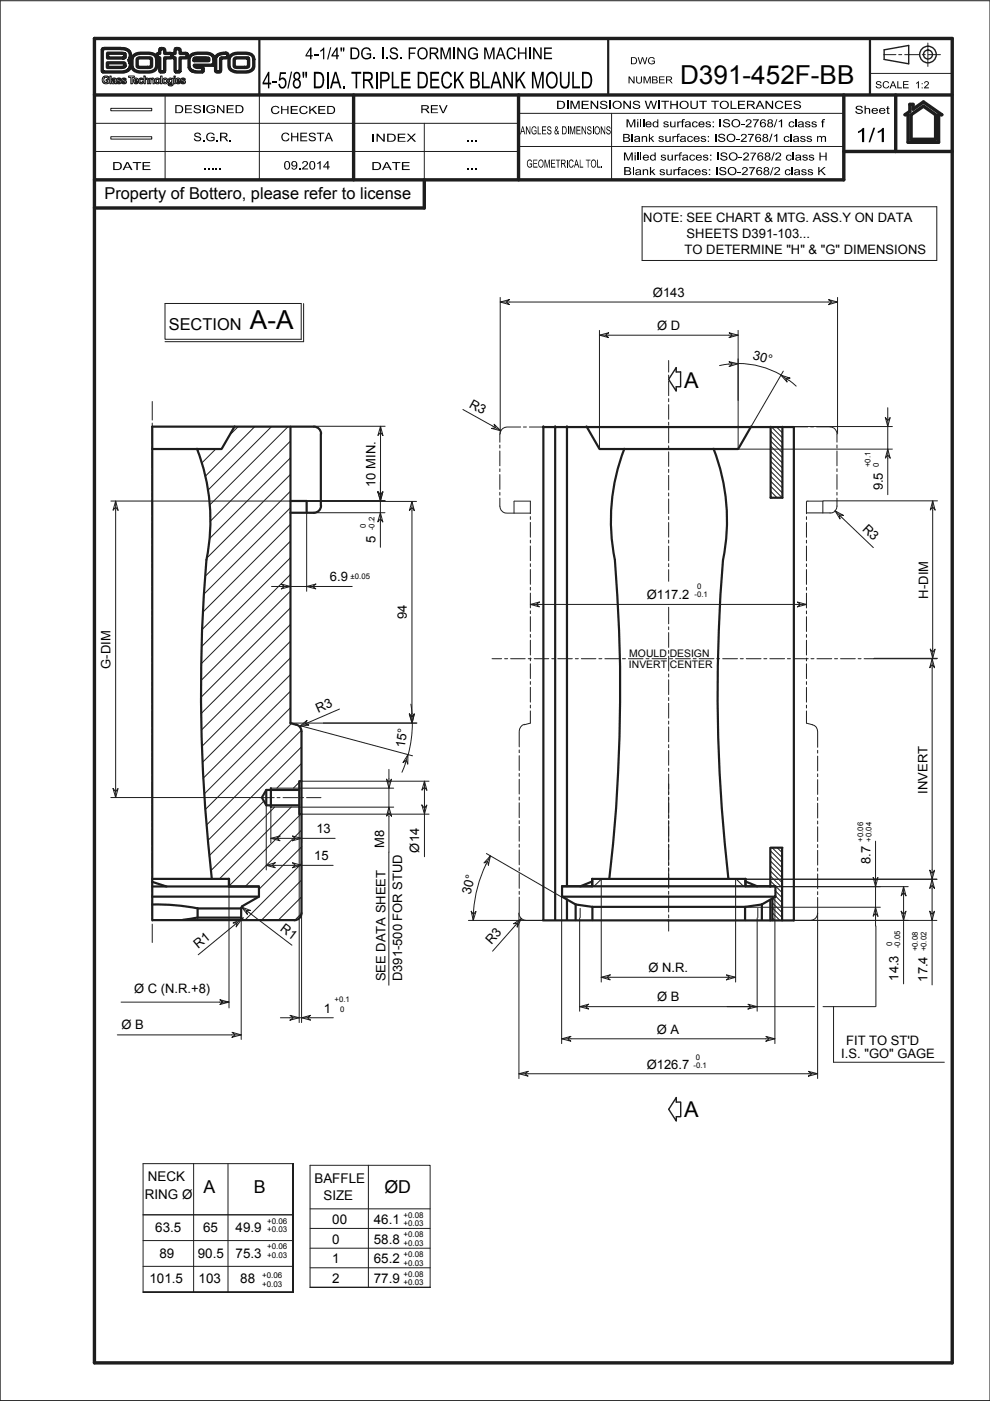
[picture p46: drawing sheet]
<svg xmlns="http://www.w3.org/2000/svg" width="210mm" height="297mm" viewBox="0 0 210 297" stroke-linecap="round" stroke-linejoin="round" font-family="sans-serif">
<defs><g id="words">
<g font-size="5.5">
<text x="144.2" y="17.8">D391-452F-BB</text>
<text x="53" y="69.9">A-A</text>
</g>
<g font-size="4.6">
<text x="145" y="82.2">A</text>
<text x="145.1" y="236.9">A</text>
</g>
<g font-size="3.8">
<text x="43.2" y="252.9">A</text>
<text x="53.9" y="252.9">B</text>
<text x="81.5" y="253">ØD</text>
</g>
<g font-size="3.5">
<text x="22.1" y="42.1">Property of Bottero, please refer to license</text>
<text x="35.8" y="69.9">SECTION</text>
</g>
<g font-size="2.8">
<text x="136.4" y="47.1">NOTE: SEE CHART &amp; MTG. ASS.Y ON DATA</text>
<text x="145.2" y="53.9">TO DETERMINE &quot;H&quot; &amp; &quot;G&quot; DIMENSIONS</text>
<text x="145.6" y="50.4">SHEETS D391-103...</text>
<text x="138.4" y="62.9">Ø143</text>
<text x="139.3" y="69.9">Ø D</text>
<text x="159.5" y="76.2" transform="rotate(15 159.5 76.2)">30°</text>
<text x="99.3" y="86.3" transform="rotate(29 99.3 86.3)">R3</text>
<text x="79.6" y="103.2" transform="rotate(-90 79.6 103.2)">10 MIN.</text>
<text x="187.2" y="104" transform="rotate(-90 187.2 104)">9.5</text>
<text x="182.7" y="112.3" transform="rotate(44 182.7 112.3)">R3</text>
<text x="79.6" y="115.1" transform="rotate(-90 79.6 115.1)">5</text>
<text x="69.9" y="123.3">6.9</text>
<text x="86.3" y="131.3" transform="rotate(-90 86.3 131.3)">94</text>
<text x="137.1" y="127.1">Ø117.2</text>
<text x="196.8" y="126.9" transform="rotate(-90 196.8 126.9)">H-DIM</text>
<text x="23.5" y="141.8" transform="rotate(-90 23.5 141.8)">G-DIM</text>
<text x="67.5" y="151.1" transform="rotate(-24 67.5 151.1)">R3</text>
<text x="85.9" y="158.7" transform="rotate(-83 85.9 158.7)">15°</text>
<text x="196.7" y="168.2" transform="rotate(-90 196.7 168.2)">INVERT</text>
<text x="67.1" y="176.7">13</text>
<text x="81.4" y="179.9" transform="rotate(-90 81.4 179.9)">M8</text>
<text x="66.6" y="182.4">15</text>
<text x="88.9" y="180.7" transform="rotate(-90 88.9 180.7)">Ø14</text>
<text x="184.6" y="183.1" transform="rotate(-90 184.6 183.1)">8.7</text>
<text x="99.7" y="189.8" transform="rotate(-75 99.7 189.8)">30°</text>
<text x="59.3" y="197.1" transform="rotate(37 59.3 197.1)">R1</text>
<text x="42" y="201.2" transform="rotate(-39 42 201.2)">R1</text>
<text x="104.2" y="200.4" transform="rotate(-48 104.2 200.4)">R3</text>
<text x="81.8" y="208" transform="rotate(-90 81.8 208)">SEE DATA SHEET</text>
<text x="85.3" y="208" transform="rotate(-90 85.3 208)">D391-500 FOR STUD</text>
<text x="137.5" y="206.1">Ø N.R.</text>
<text x="190.5" y="207.9" transform="rotate(-90 190.5 207.9)">14.3</text>
<text x="196.7" y="208.1" transform="rotate(-90 196.7 208.1)">17.4</text>
<text x="28.4" y="210.6">Ø C (N.R.+8)</text>
<text x="68.6" y="214.8">1</text>
<text x="139.3" y="212.3">Ø B</text>
<text x="25.8" y="218.3">Ø B</text>
<text x="139.2" y="219.1">Ø A</text>
<text x="179.4" y="221.7">FIT TO ST'D</text>
<text x="137.1" y="226.6">Ø126.7</text>
<text x="178.4" y="224.4">I.S. &quot;GO&quot; GAGE</text>
<text x="31.4" y="250.4">NECK</text>
<text x="66.7" y="250.8">BAFFLE</text>
<text x="30.7" y="254.2">RING Ø</text>
<text x="68.6" y="254.5">SIZE</text>
<text x="32.9" y="261.1">63.5</text>
<text x="43.1" y="261.1">65</text>
<text x="50" y="261.1">49.9</text>
<text x="70.4" y="263.7">0</text>
<text x="70.4" y="259.6">00</text>
<text x="79.3" y="263.7">58.8</text>
<text x="79.3" y="259.6">46.1</text>
<text x="33.8" y="266.7">89</text>
<text x="41.9" y="266.7">90.5</text>
<text x="50" y="266.7">75.3</text>
<text x="70.4" y="267.9">1</text>
<text x="79.3" y="267.9">65.2</text>
<text x="31.7" y="272">101.5</text>
<text x="42.1" y="272">103</text>
<text x="50.9" y="272">88</text>
<text x="70.5" y="272">2</text>
<text x="79.3" y="272">77.9</text>
</g>
<g font-size="2.2">
<text x="133.4" y="141.5">INVERT CENTER</text>
<text x="133.4" y="139.2">MOULD DESIGN</text>
</g>
<g font-size="1.7">
<text x="184.6" y="99.1" transform="rotate(-90 184.6 99.1)">+0.1</text>
<text x="186.4" y="99.1" transform="rotate(-90 186.4 99.1)">0</text>
<text x="77.6" y="111.9" transform="rotate(-90 77.6 111.9)">0</text>
<text x="79.4" y="112.4" transform="rotate(-90 79.4 112.4)">-0.2</text>
<text x="74.3" y="122.8">±0.05</text>
<text x="147.8" y="125">0</text>
<text x="147.3" y="126.7">-0.1</text>
<text x="183" y="178.4" transform="rotate(-90 183 178.4)">+0.06</text>
<text x="184.8" y="178.4" transform="rotate(-90 184.8 178.4)">+0.04</text>
<text x="189.1" y="200.5" transform="rotate(-90 189.1 200.5)">0</text>
<text x="190.9" y="201" transform="rotate(-90 190.9 201)">-0.05</text>
<text x="194.6" y="201.7" transform="rotate(-90 194.6 201.7)">+0.08</text>
<text x="196.4" y="201.7" transform="rotate(-90 196.4 201.7)">+0.02</text>
<text x="70.9" y="212.5">+0.1</text>
<text x="72.1" y="214.6">0</text>
<text x="147" y="226.5">-0.1</text>
<text x="147.5" y="224.8">0</text>
<text x="56.7" y="259.4">+0.06</text>
<text x="56.7" y="261.3">+0.03</text>
<text x="85.5" y="262.4">+0.08</text>
<text x="85.5" y="258.2">+0.08</text>
<text x="85.5" y="260">+0.03</text>
<text x="56.7" y="264.9">+0.06</text>
<text x="56.7" y="266.8">+0.03</text>
<text x="85.5" y="264.2">+0.03</text>
<text x="85.5" y="268.3">+0.03</text>
<text x="85.5" y="266.5">+0.08</text>
<text x="55.6" y="272.8">+0.03</text>
<text x="55.6" y="270.9">+0.06</text>
<text x="85.5" y="272.5">+0.03</text>
<text x="85.5" y="270.7">+0.08</text>
</g>
</g></defs>
<g fill="none" stroke="#1d1d1b" stroke-width=".21">
<path d="M21.8 16.4l.4-.3h.5l.3 .2a.19 .19 0 0 1 .1 .2 .19 .19 0 0 1-.2 .1 .19 .19 0 0 1-.2-.1l-.4-.1-.3 .3 .1 .6 .4 .2a.19 .19 0 0 0 .3-.1 .19 .19 0 0 0-.2-.2 .16 .16 0 0 1-.1-.2 .16 .16 0 0 1 .2-.1 .4 .4 0 0 1 .5 .2 .4 .4 0 0 1-.1 .5l-.4 .2-.7-.2-.3-.5zM23.3 16.1h.3v1.7h-.3zM23.8 16.6h.6a.47 .47 0 0 1 .2 .7v.1a.22 .22 0 0 1 .1 .3 .22 .22 0 0 1-.3 .1v-.2l-.3 .2a.38 .38 0 0 1-.4-.5 .38 .38 0 0 1 .5-.3h.1a.18 .18 0 0 0-.2-.2 .18 .18 0 0 0-.2 .1h-.2zM24.8 16.7l.3-.2 .4 .1a.18 .18 0 0 1 .2 .2 .18 .18 0 0 1-.2 .2 .18 .18 0 0 1-.1-.2h-.3a.22 .22 0 0 0 .1 .3 .22 .22 0 0 0 .2-.1h.1a.44 .44 0 0 1 .1 .7 .44 .44 0 0 1-.7 0l-.2-.3 .4 .1a.2 .2 0 0 0 .2 .1 .2 .2 0 0 0 .1-.2 .2 .2 0 0 0-.3-.1l-.3-.2zM25.9 16.7l.5-.2 .4 .4h-.3l-.2-.2a.16 .16 0 0 0-.2 .1 .16 .16 0 0 0 0 .2 .16 .16 0 0 0 .2 0l.5 .2v.4l-.3 .2h-.4l-.4-.4 .4 .1a.16 .16 0 0 0 .3 .1 .16 .16 0 0 0-.1-.3l-.5-.2zM27.3 16.1h1.2v.3h-.5v1.4h-.3v-1.4h-.4zM28.5 16.7l.4-.2 .4 .3a.29 .29 0 0 1 .1 .4 .29 .29 0 0 1-.5 .1 .18 .18 0 0 0-.2 0 .18 .18 0 0 0 .1 .3 .18 .18 0 0 0 .2-.1v-.1a.2 .2 0 0 1 .3 0 .2 .2 0 0 1 0 .3 .2 .2 0 0 1-.3 0l-.4 .1-.2-.2-.1-.6zM28.7 16.8a.16 .16 0 0 1 .3 0 .16 .16 0 0 1-.1 .2h-.3zM29.5 16.7l.3-.2 .4 .1a.2 .2 0 0 1 .2 .2 .2 .2 0 0 1-.2 .2 .2 .2 0 0 1-.2-.2h-.2l-.1 .4a.28 .28 0 0 0 .2 .3 .28 .28 0 0 0 .3-.2h.2l-.2 .4h-.6l-.2-.4zM30.5 16.1a.36 .36 0 0 1 .4 .2 .36 .36 0 0 1-.1 .4l.3-.2 .3 .1 .1 .2v.4a.34 .34 0 0 1 .1 .4 .34 .34 0 0 1-.3 .2l-.1-.6a.27 .27 0 0 0 0-.4 .27 .27 0 0 0-.4 .1 .27 .27 0 0 0 0 .4 .29 .29 0 0 1 0 .3 .29 .29 0 0 1-.3 .2zM31.7 16.6h.3v.1l.3-.2 .3 .1 .1 .6a.36 .36 0 0 1 .1 .3 .36 .36 0 0 1-.3 .3l-.1-.7a.26 .26 0 0 0-.3-.3 .26 .26 0 0 0-.1 .5 .24 .24 0 0 1 0 .4 .24 .24 0 0 1-.3 0zM33.2 16.9a.33 .33 0 0 1 .5 .2 .33 .33 0 0 1-.3 .4 .33 .33 0 0 1-.3-.5z"/>
<path d="M34 16.1h.4v1.7h-.4zM35.8 16.7l.4-.2 .2 .2v-.1h.3v1.5l-.7 .1-.3-.1-.1-.3 .4 .1a.29 .29 0 0 0 .4 0 .29 .29 0 0 0 0-.3l-.2 .2-.4-.2-.2-.4zM36 16.9l.1-.1a.33 .33 0 0 1 .4 .4 .33 .33 0 0 1-.5 .2zM36.9 16.6h.3v1.2h-.3zM36.9 16.1h.3v.3h-.3zM37.4 16.7l.4-.2 .4 .3a.3 .3 0 0 1 .1 .4 .3 .3 0 0 1-.5 .1 .18 .18 0 0 0-.2 0 .18 .18 0 0 0 .1 .3 .18 .18 0 0 0 .2-.1l.1-.1a.18 .18 0 0 1 .3 0 .18 .18 0 0 1-.2 .3l-.6 .1-.2-.2-.1-.5zM37.6 16.8h.3a.19 .19 0 0 1 0 .3 .19 .19 0 0 1-.3-.1zM38.4 16.7l.3-.2 .4 .1a.18 .18 0 0 1 .2 .2 .18 .18 0 0 1-.2 .2 .18 .18 0 0 1-.2-.2h-.2a.22 .22 0 0 0 .1 .3 .22 .22 0 0 0 .2-.1l.3 .3v.3l-.2 .2h-.5l-.3-.4 .3 .1a.16 .16 0 0 0 .3 .1 .16 .16 0 0 0 0-.3l-.5-.2zM184.5 15.6h17.4M187.4 11.6h2.6M190.5 11.6h.7M191.8 11.6h3.2"/>
<path d="M192.7 11.6h.1M195.5 11.6h.7M196.7 9.1v5M196.8 11.6h2.6M20 26.1h89.9M20 32.1h89.9M23.5 29h8.7v.5h-8.7zM23.5 23h8.7v.5h-8.7zM35 20.1v18M55 20.1v18M90 26.1v12M109.9 24h69"/>
<path d="M109.9 31.1h69M129.7 24v14.1M136.1 43.8h62.5v11.4h-62.5zM35 72.4h29.4M35 64.4l28.9-.1v7.6h-28.9zM64.4 64.4v8.1M106.1 64l1.9-.5-.6 .5 .6 .6zM106.1 63.1v28.8M106.1 64h71.5M127.1 70v25.2M127.1 71.1h29.4M127.1 71.1l1.9-.5-.6 .5 .6 .5z"/>
<path d="M141.8 76.4v2.5M141.8 79.5v.7M154.6 76.7l1.9 .4-1.9 .6 .6-.5zM154.6 70.6l1.9 .5-1.9 .5 .6-.5zM156.5 70v25.2M156.5 77.1l-2 .1-1.9 .3M156.5 77.1a17.7 17.7 0 0 1 10.7 3.5M165.6 79.5l1.9 .7-.9 .1 .3 .7zM166.1 78.7l-6.8 11.7M175.7 63.5l1.9 .5-1.9 .6 .6-.6zM177.6 63.1v28.8M32.3 85.1v4"/>
<path d="M32.3 89.7v.6M32.3 90.9v3.2M32.3 94.7v.6M32.3 95.9v3.2M32.3 99.7v.6M42.2 95.2l-.4 .4M45.7 95.2l-3 3M50.5 90.5l-1.8 1.7M54 90.5l-10.5 10.5M57.6 90.5l-13.5 13.4M61.1 90.5l-16.7 16.6M61.6 97.1l-17.2 17.1"/>
<path d="M61.6 93.5l-17 17M66.6 90.4h15.1M80.7 90.4v25.6M80.7 90.4l.5 1.9-.5-.6-.6 .6zM98.1 86.8l8.1 4.5M104.8 89.9l1.4 1.4-2-.5 .9-.1zM106 94.4v.6M106 95.6v3.2M106 99.4v.6M110.4 90.5h-2.9a1.55 1.55 0 0 0-1.5 1.6v1.7M111 90.5h.6M112.2 90.5h2.9"/>
<path d="M141.8 80.8v3.1M141.8 84.5v.7M141.8 85.8v3.1M141.8 89.5v.7M141.8 90.8v3.1M141.8 94.5v.7M141.8 95.8v3.1M141.8 99.5v.7M156.5 95.2h32.7M163.3 99.9l2.5 2.5M163.3 98.8l2.5 2.5M163.3 97.7l2.5 2.5"/>
<path d="M163.3 96.7l2.5 2.5M163.3 95.6l2.5 2.5M163.3 94.5l2.5 2.5M163.3 93.5l2.5 2.5M163.3 92.4l2.5 2.5M163.3 91.3l2.5 2.5M163.6 90.5l2.2 2.3M164.7 90.5l1.1 1.2M165.7 90.5l.1 .2M167.3 80.6l1.5 1.3M168.3 90.4h20.9M168.4 90.5h2.9"/>
<path d="M171.9 90.5h.6M173.1 90.5h2.9M176 90.5a1.48 1.48 0 0 1 1.5 1.5M177.5 92.1v1.7M177.5 94.3v.7M177.5 95.6v3.2M177.5 99.4v.6M187.7 88.5l.5 .7 .5-.7-.5 1.9zM188.2 95.2l.5 1.9-.5-.6-.5 .6zM188.2 86.5v18.4M23.5 106.2h38.1M24.5 106.2l.5 2-.5-.7-.5 .7z"/>
<path d="M24.5 106.2v62.9M32.3 100.9v3.2M32.3 104.7v.6M32.3 105.9v3.2M32.3 109.7v.6M32.3 110.9v3.2M32.3 114.7v.6M32.3 115.9v3.2M32.3 119.7v.6M61.6 107.7l-18.4 18.3M61.6 100.6l-17.8 17.7M61.6 118.2l-18.9 18.9"/>
<path d="M61.6 108.7v16.7M61.6 104.1l-18.1 18.1M61.6 114.7l-18.7 18.8M61.6 111.2l-18.6 18.6M65 106.3h23.3M65 108.7v16.7M65 106.2h16.6M65 106.1h16.7M65.5 108.7h16.1M80.1 104.3l.6 .6 .5-.6-.5 1.9zM80.1 104.2l.6 .7 .5-.7-.5 1.9zM80.7 108.7l.5 2-.5-.7-.6 .7z"/>
<path d="M87.3 106.3v47M87.3 106.3l.5 2-.5-.7-.5 .7zM106 105.6v1.7a1.48 1.48 0 0 0 1.5 1.5h5M106 100.6v3.2M106 104.4v.6M109 106.3v2.5M109 106.2h3.5M112.4 106.3v2.6M112.4 109.5v.6M112.4 110.8v3.1M112.4 114.5v.6M112.4 115.8v3.1"/>
<path d="M112.4 119.5v.6M141.8 100.8v3.1M141.8 104.5v.7M141.8 105.8v3.1M141.8 109.5v.7M141.8 110.8v3.1M141.8 114.5v.7M141.8 115.8v3.1M141.8 119.5v.7M163.3 104.1l1.5 1.5M163.3 103l2.5 2.5M163.3 102l2.5 2.5"/>
<path d="M163.3 100.9l2.5 2.5M163.3 105.2l.4 .4M171 106.3v2.6M171 109.5v.6M171 110.8v3.1M171 114.5v.6M171 115.8v3.1M171 119.5v.6M171.1 106.2h3.4M171.1 108.7h4.9M174.5 106.3v2.5M174.5 106.2h24.3"/>
<path d="M177 108.3l8.2 7.8M177 108.3l1.8 1-.8-.1 .1 .8zM177.5 105.6v1.7a1.48 1.48 0 0 1-1.5 1.5M177.5 100.6v3.1M177.5 104.4v.6M197.8 106.2v33.4M197.8 106.2l.5 1.9-.5-.6-.6 .6zM32.3 120.9v3.1M32.3 124.7v.6M32.3 125.9v3.1M32.3 129.7v.6M32.3 130.9v3.1"/>
<path d="M32.3 134.7v.6M32.3 135.9v3.1M32.3 139.7v.6M57.6 124.3h17.1M59.6 123.8l2 .5-2 .6 .7-.6zM61.6 125.3l-19 19M61.6 128.9l-19 19M61.6 132.4l-19 18.9M61.6 121.8l-18.9 18.9M61.6 136l-18.9 18.8M61.6 139.5l-18.8 18.8M65 124.3l2-.5-.7 .5 .7 .6z"/>
<path d="M104.3 139.7h2.1M107 139.7h.6M108.3 139.7h3.1M112 139.7h.6M112.4 120.8v3.1M112.4 124.5v.6M112.4 125.7v3.2M112.4 129.5v.6M112.4 130.7v3.2M112.4 134.5v.6M112.4 135.7v3.2M112.4 139.5v.6"/>
<path d="M112.5 128.2l1.9-.6-.7 .6 .7 .5zM112.5 128.2h58.5M113.3 139.7h3.1M117 139.7h.6M118.3 139.7h3M122 139.7h.6M123.3 139.7h3M127 139.7h.6M128.2 139.7h3.1M132 139.7h.6M133.2 139.7h3.1M137 139.7h.6"/>
<path d="M138.2 139.7h3.1M141.8 120.8v2.4M141.8 128.8v3.5M141.8 132.9v.6M141.8 134.1v3.2M141.8 137.9v.6M141.8 139.1v3.2M142 139.7h.6M143.2 139.7h3.2M147 139.7h.6M148.2 139.7h3.2M152 139.7h.6"/>
<path d="M153.2 139.7h3.2M157 139.7h.6M158.2 139.7h3.2M162 139.7h.6M163.2 139.7h3.2M166.9 139.7h.7M168.2 139.7h3.2M169.1 127.6l1.9 .6-1.9 .5 .6-.5zM171 120.8v3.1M171 124.5v.6M171 125.8v3.1M171 129.5v.6"/>
<path d="M171 130.8v3.1M171 134.5v.6M171 135.8v3.1M171 139.5v.6M171.9 139.7h.7M173.2 139.7h3.1M176.9 139.7h.7M178.2 139.7h3.1M181.9 139.7h.7M183.2 139.7h15.5M185.3 139.6h13.5M197.2 137.6l.6 .7 .5-.7-.5 2z"/>
<path d="M197.6 139.7v46.7M197.6 139.7l.5 1.9-.5-.7-.5 .7zM32.3 140.9v3.1M32.3 144.7v.6M32.3 145.9v3.1M32.3 149.7v.6M32.3 150.9v3.1M32.3 154.7v.6M32.3 155.9v3.1M32.3 159.7v.6M61.6 150.1l-18.3 18.3M61.6 143l-18.7 18.7"/>
<path d="M61.6 146.5l-18.5 18.5M61.9 153.3l-18.4 18.4M63.5 154l1.6-1.3-.4 .8 .8 .2zM63.6 153.9l23.9 6.3M63.9 154.8l-20.1 20.2M64 158.3l-19.9 19.9M65.3 153.2l-1.8 .8M72 150.3l-6.7 2.9M86.5 160l-.6 1.9M86.5 160v2l-.4-.8-.7 .5zM86.8 151.4l.5 .6 .5-.6-.5 1.9zM86.8 151.4l.5 .6 .6-.6-.5 1.9z"/>
<path d="M87.1 149.3l.3 2M87.3 151.3a24.2 24.2 0 0 1-.8 8.7M88.4 153.3h-26.8M110.1 159v.6M111.2 153.6a1.5 1.5 0 0 0-1.1 1.4v3.4M112.4 153.3l-1.2 .4M112.4 140.7v3.2M112.4 144.5v.6M112.4 145.7v3.2M112.4 149.5v.6M112.4 150.7v2.6M141.8 142.9v.6"/>
<path d="M141.8 144.1v3.2M141.8 147.9v.6M141.8 149.1v3.2M141.8 152.9v.6M141.8 154.1v3.2M141.8 157.9v.6M141.8 159.1v3.2M171 150.7v2.6l1.3 .4a1.41 1.41 0 0 1 1.1 1.4v3.3M171 140.7v3.2M171 144.5v.6M171 145.7v3.2M171 149.5v.6"/>
<path d="M173.4 159.1v.6M23.5 169.1h34.6M24 167.2l.5 .6 .5-.6-.5 1.9zM32.3 160.9v3.1M32.3 164.7v.6M32.3 165.9v3.1M32.3 169.7v.6M32.3 170.9v3.1M32.3 174.7v.6M32.3 175.9v3.1M32.3 179.7v.6M56 169.8l-11.7 11.6"/>
<path d="M56.4 170.8v13.6M57.4 171.1v7.6M57.4 177.7h13.7M57.4 177.7l2-.5-.7 .5 .7 .6zM57.4 171.1h6M57.4 167.1h26.1M58.2 171.1l-13.5 13.5M58.7 169.1h.7M60 169.1h3.1M61.8 171.1l-15.3 15.3M62 177.2l1.9 .5-1.9 .6 .6-.6zM63.4 172.6v44.2"/>
<path d="M63.4 171.1h20.1M63.5 165.9l-1.3 1.2M63.7 169.1h.7M63.8 172.6l-15.3 15.3M63.9 165.6h27.1M64 165.4l-.3 .2M64 179.5l-9.1 9.1M64 176l-12 12M64 161.8l-5.3 5.3M65 169.1h3.1M82 165.2l.5 .6 .5-.6-.5 1.9zM82.5 171.1l.5 1.9-.5-.6-.5 .6z"/>
<path d="M82.5 163.1v17.6M86 161.9l-.8 1.8M89.4 170.7l.6 .6 .5-.6-.5 1.9zM90 165.6l.5 1.9-.5-.6-.6 .6zM90 165.6v16M91 172.6h-27.1v44.2M110.1 160.2v3.2M110.1 164v.6M110.1 165.2v3.2M110.1 169v.6M110.1 170.2v3.2M110.1 174v.6"/>
<path d="M110.1 175.2v3.2M110.1 179v.6M141.8 162.9v.6M141.8 164.1v4.4M141.8 169v4.5M141.8 174v4.5M141.8 179v4.5M163.7 179.8l2.1 2M164.8 179.8l1 1M173.4 160.3v3.1M173.4 164.1v.6M173.4 165.3v3.1"/>
<path d="M173.4 169.1v.6M173.4 170.3v3.1M173.4 174.1v.6M173.4 175.3v3.1M173.4 179.1v.6M185.6 178.3v18M32.3 180.9v3.1M32.3 184.7v.6M32.3 185.9v3.1M32.3 189.7v.6M32.3 190.9v3.1M32.3 194.7v.6"/>
<path d="M32.3 195.9v3.9M48.6 187.9v25.8M49.4 195.7l1.8-.8-1.1 1.6 .1-.8zM51.1 194.5v25.9M51.2 192.3l1.6 1.2M51.2 192.3l1.9 .7-.9 .1 .2 .8zM51.6 194.5l-9.6 7.9M52.8 193.5l9.1 6.9M56.4 183.5l2-.6-.7 .6 .7 .5zM56.4 183.5h14.2M62 182.9l1.9 .6-1.9 .5 .6-.5zM64 193.6l-1.5 1.5"/>
<path d="M64 190.1l-5 5M64 186.6l-8.6 8.5M64 183.1l-12.1 12M82.4 180.7v28.2M99.3 195.1h15.8h-3.6a1.55 1.55 0 0 1-1.5-1.5v35.1M99.9 193.2l.5 .6 .5-.6-.6 1.9zM103.1 181l16 9.2v31.1M104 181.5l-.5 1.9-.1-.8-.8 .4zM104 181.5a27.5 27.5 0 0 0-3.7 13.6M108.9 195.9l1.6-1.1-.8 1.7v-.8zM110.1 180.2v3.2M110.1 184v.6"/>
<path d="M110.1 185.2v3.1M110.1 189v.6M110.1 190.2v3.4M110.5 194.8l-6.1 6.9M122.9 194.6v19.8M123 192.6v1.9M127.5 186.4v21.8M127.6 186.3l-1.7 1.6M141.8 184v4.3M141.8 189v.6M141.8 190.3v3M141.8 194v.6"/>
<path d="M141.8 195.3v2.1M156 186.4v21.8M156.1 186.3l1.5 1.6M157.9 192.4h28.8M160.5 194.6v19.8M160.7 192.6v1.9M163.3 187.8l.2 .2M163.3 186.8l2.5 2.5M163.3 185.7l2.5 2.5M163.3 184.7l2.5 2.5M163.3 183.6l2.5 2.5M163.3 182.6l2.5 2.4"/>
<path d="M163.3 181.5l2.5 2.5M163.3 180.4l2.5 2.5M163.7 193.5l1.6 1.6M163.7 192.5l2.1 2.1M163.7 191.4l2.1 2.1M163.7 194.6l.6 .5M163.9 190.5l1.9 2M164.3 190.2v31.1M164.3 189.9l1.5 1.5M164.3 188.8l1.5 1.5M167.9 195.1h30.7M173.4 193.6v35.1"/>
<path d="M173.4 190.3v3.3a1.55 1.55 0 0 1-1.5 1.5h-3.6M173.4 180.3v3.1M173.4 184.1v.6M173.4 185.3v3.1M173.4 189.1v.6M185.1 186l.5 .7 .5-.7-.5 2zM185.6 192.4l.5 1.9-.5-.7-.5 .7zM185.7 196.3v17.1M191.1 193.2l.5 .6 .5-.6-.5 1.9zM191.6 188v20.6M191.6 188l.5 1.9-.5-.6-.5 .6zM192.6 188h-28.3"/>
<path d="M197.1 193.2l.5 .6 .5-.6-.5 1.9zM197.1 184.5l.5 .6 .5-.6-.5 1.9zM197.6 186.4v22.4M197.6 186.4l.5 2-.5-.7-.5 .7zM198.7 186.4h-40.7M24.9 219.4h26.2M48.6 212.5l-2 .5 .6-.5-.6-.5 2 .5h-22.9M49.2 218.9l1.9 .5-1.9 .5 .6-.5zM59.5 215.8h11.2M61.5 215.3l1.9 .5-1.9 .5 .7-.5zM63.9 215.8l1.9-.5-.6 .5 .6 .5zM122.9 213.4h49.8"/>
<path d="M122.9 213.4l1.9-.5-.6 .5 .6 .5zM127.5 207.2h28.5M127.5 207.2l1.9-.5-.7 .5 .7 .6zM154 206.7l2 .5-2 .6 .7-.6zM158.6 212.9l1.9 .5-1.9 .5 .6-.5zM162.4 219.7l1.9 .5-1.9 .6 .6-.6zM174.5 213.4h11.1M176.7 213.4v11.8h23.5M110 227.7l2-.6-.7 .6 .7 .5zM110 227.7h63.4M119.1 220.2h45.2M119.1 220.2l1.9-.5-.6 .5 .6 .6z"/>
<path d="M171.4 227.1l2 .6-2 .5 .7-.5zM41.1 246.7v27.3M48.3 246.7v27.3M62.2 246.7h-31.9v27.3h31.9v-27.3v27.3M62.2 257.6h-31.9M65.7 247.1h25.5v25.8h-25.5h25.5h-25.5zM65.7 256.3h25.5M78.1 247.1v25.8M30.3 263h31.9M30.3 268.5h31.9M30.3 274h31.9v-27.3v27.3v-27.3v27.3zM65.7 260.5h25.5"/>
<path d="M65.7 264.6h25.5M65.7 268.8h25.5M209.9 297h-209.9v-296.8h209.9v296.8"/>
<circle cx="24.2" cy="17.4" r=".19"/>
<circle cx="33.4" cy="17.1" r=".6"/>
<circle cx="35" cy="17.2" r=".34"/>
<circle cx="35" cy="17.1" r=".61"/>
</g>
<g fill="none" stroke="#1d1d1b" stroke-width=".72">
<path d="M21.8 10.4l.3-.1 4.5 .1 .5 .3 .5 .6v.8l-.1 .5a.35 .35 0 0 0 .1 .6v1.2l-.8 .7-.7 .2h-4.2l-.2-.3zM22.8 13.3h3.2a.52 .52 0 0 1 .5 .7 .52 .52 0 0 1-.8 .3h-2.5a.32 .32 0 0 1-.4 0 .32 .32 0 0 1 0-.4zM22.8 11.3h3.1l.5 .1 .1 .4a.71 .71 0 0 1-1 .5h-2.3a.32 .32 0 0 1-.4 0 .32 .32 0 0 1 0-.5zM28.3 11.9l1-.6h1.9a1.55 1.55 0 0 1 2 1.5v1.5l-.5 .7-1 .3h-2.2l-1-.4-.5-.6v-1.8zM29.2 12.4l.3-.1h2.2a.58 .58 0 0 1 .4 .9v.4a.54 .54 0 0 1-.1 .6 .54 .54 0 0 1-.6 .1h-1.3a.67 .67 0 0 1-1-.4zM34 10.4l.4-.1a.54 .54 0 0 1 .5 .3 .54 .54 0 0 1 0 .6v.1h1.3l.2 .2 .1 .4-.2 .3-1 .1a.35 .35 0 0 0-.4 .1 .35 .35 0 0 0 0 .4v2.2l-.2 .3h-.5a.85 .85 0 0 1-.3-1.2v-1.4a.33 .33 0 0 0 0-.4 .33 .33 0 0 0-.5-.1l-.1-.2v-.4l.1-.2a.47 .47 0 0 0 .5-.3 .47 .47 0 0 0 0-.5zM37.2 10.4l.5-.1a.54 .54 0 0 1 .5 .3 .54 .54 0 0 1 0 .6v.1h1.3l.2 .2 .1 .5-.2 .2-.9 .1a.33 .33 0 0 0-.4-.1 .33 .33 0 0 0-.1 .4v2.4l-.3 .3h-.5l-.3-.3v-2.3a.29 .29 0 0 0 .1-.4 .29 .29 0 0 0-.4 0l-.3-.3 .2-.6a.47 .47 0 0 0 .5-.3 .47 .47 0 0 0-.1-.5zM40.4 11.8l.5-.3 .9-.2h2.2l.9 .3 .4 .5v1.4l-.2 .3h-3.5a.2 .2 0 0 0-.3 0 .2 .2 0 0 0 0 .3l.5 .2h1.1l.2 .3v.5l-.3 .2-1.5-.1-.9-.4-.3-.5v-2zM41.2 12.4l.4-.1h2.4a.29 .29 0 0 1 .3 .2 .29 .29 0 0 1-.2 .4h-2.5a.29 .29 0 0 1-.5-.1 .29 .29 0 0 1 .1-.4zM45.9 11.8l.8-.4 .8-.1a.56 .56 0 0 1 .9 .5 .56 .56 0 0 1-.9 .5h-.5l-.2 .2v2.5l-.2 .2-.3 .1a.6 .6 0 0 1-.6-.3 .6 .6 0 0 1 0-.7v-2zM48.9 11.9l1-.6h2a1.53 1.53 0 0 1 1.9 1.3v1.5l-.2 .6-.3 .3-1.1 .3h-2l-1-.3-.6-.7v-1.7zM49.8 12.4l.3-.1h2.3a.5 .5 0 0 1 .3 .7v.6a.57 .57 0 0 1-.2 .7 .57 .57 0 0 1-.6 0h-1.3a.61 .61 0 0 1-.7 0 .61 .61 0 0 1-.2-.6v-1.1z"/>
<path d="M20 20.1h181.9M75 20.1v18M90 38.1v6h-70M109.9 20.1v18M178.9 20.1v18h-158.9M178.9 32.1h23M189.9 20.1v12M192.9 22.1h.7v1l2.2-1.5 3.9 2.7h-.7v5.9h-6.5v-5.9h-.6l1-.7zM193.2 24.3l2.6-1.8 2.6 1.8v5.2h-5.2zM201.9 289h-181.9v-280.8h181.9v280.8"/>
</g>
<g fill="#000">
<path d="M57.8 17.3h1v.4h-1zM59.4 15.3h1.2v.4h-1l-.2 .9 .5-.2 .3 .1 .4 .3 .1 .4v1l-.6 .6-.7-.1-.4-.8v-.1h.4l.1 .4 .5 .2 .4-.5v-.6l-.3-.5h-.3l-.4 .3h-.3zM61.7 15.2h.2l-.7 3.6h-.3zM66.6 11.5h.9v.3h-.9zM67.9 10.7l.8-.6v2.5h-.2v-2l-.6 .4zM70 10h.2l-.6 2.6h-.3zM72.7 18.2h.4v.5h-.4zM74.5 15.2h2.1v.4h-.9v3.1h-.3v-3.1h-.9zM76.9 10.4l.7-.4 .5 .1 .4 .3 .2 .4-.3 .1-.4-.5h-.8l-.3 .5v.7l.3 .6 .7 .1 .5-.2v-.5h-.7v-.3h1l-.1 1-.6 .3h-.6l-.7-.5-.2-.9zM79.2 12.2h.3v.4h-.3zM81.8 12.2h.4v.4h-.4zM82.9 10.2l.5-.2 .5 .1 .3 .3 .2 .4h-.3l-.1-.3-.3-.2-.5 .1a.41 .41 0 0 0-.1 .5 .41 .41 0 0 0 .5 .2l.6 .2 .2 .4v.5l-.3 .3-.2 .1-.9-.1-.4-.6v-.1h.3l.2 .4 .5 .1a.44 .44 0 0 0 .5-.4 .44 .44 0 0 0-.5-.4l-.8-.4-.1-.5z"/>
<path d="M83.1 15.2h.3v3.1h1.3v.4h-1.6zM84.9 12.2h.3v.4h-.3zM85.1 15.2h1.9v.4h-1.5v1.1h1.4v.4h-1.4v1.2h1.6v.4h-2zM86.7 10.1h1.5v.3h-1.2v.8h1v.2h-1v1.2h-.3zM91.2 15.2h1.9v.4h-1.5v1.1h1.4v.4h-1.4v1.2h1.6v.4h-2zM93.4 10.1h.5l.6 2.1 .7-2.1h.4v2.5h-.3v-2.1l-.7 2.1h-.2l-.7-2.2v2.2h-.3zM94 15.5l.4-.3h.6l.4 .2 .4 .5v.3l-.3 .1-.4-.7h-.4h-.3l-.4 .6-.1 1.3 .4 .7 .3 .2h.4l.3-.3 .2-.6 .4 .1-.2 .7-.5 .4h-.8l-.5-.3-.2-.3-.1-1.6zM96.3 15.2h.3v1.8l1.3-1.8h.5l-1.1 1.5 1.2 2h-.5l-.9-1.7-.5 .5v1.2h-.3zM96.9 10.1h.4l1.2 2v-2h.3v2.5h-.3l-1.3-2v2h-.3zM99.5 10.4l.5-.3 .5-.1 .7 .4 .1 .4-.3 .1-.3-.5h-.8l-.3 .5-.1 .7 .4 .6 .7 .1 .4-.2v-.5h-.6v-.3h.9v.9l-.1 .1-.5 .3h-.6l-.7-.5-.2-1.1zM102.2 15.2h.3v3.1h1.3v.4h-1.6zM102.7 10.1h.4l.7 2.1 .6-2.1h.5v2.5h-.3v-2.1l-.7 2.1h-.3l-.6-2.2v2.2h-.3z"/>
<path d="M106.7 15.2h.3l1.4 2.8v-2.8h.4v3.5h-.4l-1.4-2.7v2.7h-.3zM107.7 10.3l.3-.2 .6-.1 .7 .4 .1 .3-.3 .1-.3-.4h-.6l-.5 .6v.7l.3 .5 .7 .1 .4-.6 .3 .1-.4 .7-.8 .1-.6-.4-.2-1.1zM109.3 15.2h.4v1.8l1.3-1.8h.4l-1.1 1.5 1.2 2h-.5l-.9-1.7-.4 .5v1.2h-.4zM109.8 10.1h.3v1h1.2v-1h.3v2.5h-.3v-1.2h-1.2v1.2h-.3zM112.8 15.2h.5l.7 3 .8-3h.5v3.5h-.4v-2.9l-.7 2.9h-.3l-.8-2.9v2.9h-.3zM113 10.1h.3l1.3 2v-2h.2v2.5h-.3l-1.2-2v2h-.3zM115.4 10.1h1.6v.3h-1.3v.7h1.2v.3h-1.2v.9h1.4v.3h-1.7zM118.7 15.2h.3l.1 2.8 .6 .4 .4-.1 .3-.3v-2.8h.4l-.1 2.7-.1 .5-.5 .4-1-.1-.3-.6zM121.3 15.2h.4v3.1h1.3v.4h-1.7zM133.3 16.2h.2l.8 1.2v-1.2h.2v1.5h-.2l-.8-1.2v1.2h-.2zM135.2 12.1h.2l.3 1.3 .4-1.3h.3l.3 1.3 .3-1.3h.2l-.4 1.5h-.2l-.4-1.3-.3 1.3h-.3zM134.9 16.2h.2v1.1l.4 .3a.39 .39 0 0 0 .4-.6v-.8h.2l-.1 1.3-.3 .2-.6-.1-.2-.3z"/>
<path d="M136.4 16.2h.4l.4 1.3 .5-1.3h.3v1.5h-.2v-1.2l-.5 1.2h-.2l-.4-1.3v1.3h-.3zM137.6 12.3l.4-.2 .6 .1 .2 .4h-.2l-.3-.3-.5 .1-.2 .6 .2 .4 .4 .1 .4-.2v-.3h-.4v-.1h.7v.5l-.6 .3-.7-.2-.2-.5v-.4zM139.7 16.2h1.2v.2h-.9v.4h.8v.2h-.8v.5h.9v.2h-1.2zM185.9 17.3h.8l.2 .3-.5-.2a.25 .25 0 0 0-.5 .1 .25 .25 0 0 0 .4 .3l.6 .3v.3l-.2 .3h-.6l-.4-.3v-.2h.1l.2 .3 .4 .1a.29 .29 0 0 0 .3-.4 .29 .29 0 0 0-.4-.2l-.5-.2-.1-.3zM187.4 17.3l.7-.1 .3 .2 .1 .2-.2 .1-.2-.3h-.4l-.3 .3v.5l.2 .3 .5 .1 .2-.4h.2l-.2 .5h-.6l-.5-.3v-.7zM190.3 17.2h.2v1.3h.7v.2h-.9zM191.5 17.2h1.1v.2h-.9v.4h.9v.2h-.9v.5h1v.2h-1.2zM194.2 17.6l.6-.4v1.5h-.2v-1.1l-.3 .2zM196 17.4l.6-.2 .3 .2v.4l-.7 .7h.7v.2h-1l.8-.9a.29 .29 0 0 0-.2-.4 .29 .29 0 0 0-.4 .3l-.2-.1zM28.2 34.4h1.7v.2h-.7v1.5h-.3v-1.5h-.7zM30.2 34.4h1.6v.2h-1.3v.5h1.2v.2h-1.2v.5h1.4v.3h-1.7zM39.2 22.3h1.5v.2h-1.2v.5h1.1v.2h-1.1v.6h1.2v.2h-1.5z"/>
<path d="M41.2 22.4l.9-.1 .4 .2 .1 .3h-.3l-.2-.3h-.4a.28 .28 0 0 0-.3 .3 .28 .28 0 0 0 .4 .2l.6 .2a.55 .55 0 0 1 0 .7 .55 .55 0 0 1-.7 .1l-.4-.1-.3-.5h.3l.4 .4 .6-.1a.4 .4 0 0 0-.1-.4 .4 .4 0 0 0-.5-.1l-.6-.3zM41.3 28.3l.5-.2h.4l.3 .3 .1 .2-.3 .1-.2-.4h-.4a.28 .28 0 0 0-.2 .4 .28 .28 0 0 0 .4 .2l.7 .3v.4l-.2 .3-.8 .1-.5-.5v-.1h.3l.2 .3h.5a.31 .31 0 0 0 .3-.3 .31 .31 0 0 0-.4-.2l-.8-.3zM43.1 29.7h.2v.3h-.2zM43.1 22.3h.2v1.7h-.2zM43.4 35.7h.3v.2h-.3zM44.2 35.7h.2v.2h-.2zM43.9 28.5l.5-.4 .8 .1 .3 .4-.2 .1-.3-.4h-.6l-.4 .4v.6l.2 .4h.7l.4-.1v-.4h-.6v-.2h.8v.7l-.5 .3-1-.2-.3-.7zM43.9 22.6l.5-.3 .9 .1 .3 .4h-.3l-.4-.3-.7 .1-.2 .3v.5l.3 .3 .7 .1 .3-.2v-.2h-.6v-.3h.9v.7l-.6 .2-.9-.1-.4-.5zM45 35.7h.2v.2h-.2zM45.7 35.7h.3v.2h-.3zM45.9 29.7h.3v.3h-.3zM46 22.3h.3l1 1.3v-1.3h.3v1.7h-.3l-1-1.3v1.3h-.3z"/>
<path d="M46.5 35.7h.2v.2h-.2zM48 22.3h1.5v.2h-1.2v.5h1.1v.2h-1.1v.6h1.3v.2h-1.6zM48.7 29.7h.2v.3h-.2zM57.7 22.7l.6-.3 .7 .2 .2 .3-.3 .1-.3-.4-.6 .1-.3 .4v.4l.5 .5 .5-.1 .3-.3h.3l-.2 .3-.5 .3-.8-.1-.4-.7zM59.6 22.5h.3v.7h1v-.7h.3v1.7h-.3v-.8h-1v.8h-.3zM59.8 28.4l.7-.3 .6 .2 .2 .3-.2 .1-.4-.4-.5 .1-.2 .2-.1 .6 .3 .5h.6l.3-.4 .3 .1-.1 .3-.5 .3-.8-.2-.4-.6zM61.6 22.5h1.5v.2h-1.2v.5h1.1v.2h-1.1v.5h1.3v.3h-1.6zM61.7 28.1h.3v.8h1v-.8h.2v1.9h-.2v-.9h-1v.9h-.3zM63.4 35.7h.3v.2h-.3zM63.7 28.1h1.4v.2h-1.2v.6h1.1v.2h-1.1v.6h1.3v.3h-1.5zM63.7 22.7l.6-.3 .6 .1 .3 .4-.3 .1-.3-.4-.7 .2-.1 .8 .4 .4 .5-.1 .3-.3h.2v.2l-.6 .4-.8-.2-.3-.5v-.4zM64.2 34.3l.2-.2h.5l.3 .3v.5l-.9 .8h1v.2h-1.3l.1-.3 .8-.6a.37 .37 0 0 0 0-.6 .37 .37 0 0 0-.6 .3h-.3z"/>
<path d="M65.6 28.3l.3-.2h.6l.3 .2 .1 .3-.2 .1-.2-.4h-.4a.25 .25 0 0 0-.4 .3 .24 .24 0 0 0 .3 .2l.9 .4v.5l-.4 .3h-.6l-.4-.3-.1-.3h.3l.3 .3 .6-.1a.31 .31 0 0 0 0-.4 .31 .31 0 0 0-.3 0l-.8-.4zM65.6 22.5h.2v.8l1-.8h.4l-.8 .6 .9 1.1h-.4l-.7-.9-.4 .3v.6h-.2zM67.5 22.5h1.5v.2h-1.2v.5h1.1v.2h-1.1v.5h1.2v.3h-1.5zM67.2 28.1h1.5v.2h-.6v1.7h-.3v-1.7h-.6zM67.3 34.6l.7-.5v1.8h-.3v-1.4l-.3 .3zM79 28.3h.3v1.7h-.3zM79.8 28.3h.3l1.2 1.4v-1.4h.3v1.7h-.3l-1.2-1.3v1.3h-.3zM83.1 34.4h1.8v.2h-.7v1.5h-.3v-1.5h-.8zM84.3 28.3h1.6v.3h-1.3v.5h1.3v.2h-1.3v.6h1.4v.1h-1.7zM85.2 34.4h1.6v.2h-1.3v.5h1.2v.2h-1.2v.5h1.4v.3h-1.7zM86.3 28.3h.3l.6 .7 .6-.7h.4l-.8 .9 .8 .8h-.4l-.6-.7-.7 .7h-.3l.8-.8zM91.4 22.3h1.4v.2h-1.2v.5h1.2v.2h-1.2v.6h1.3v.2h-1.5z"/>
<path d="M93.1 22.3h.2l.7 1.5 .6-1.5h.3l-.8 1.7h-.3zM99.1 35.7h.3v.2h-.3zM99.1 29.7h.3v.3h-.3zM99.9 35.7h.3v.2h-.3zM99.9 29.7h.3v.3h-.3zM100.7 35.7h.3v.2h-.3zM100.7 29.7h.3v.3h-.3zM111.5 26.8h.2l.6 1.3v-1.3h.1v1.7h-.1l-.6-1.3v1.3h-.2zM111.9 34l.5-.2 .4 .3v.2l-.2 .1-.1-.4h-.4l-.2 .4v.7l.4 .3 .3-.2v-.3h-.3v-.2h.5v.6l-.3 .2h-.4l-.3-.4-.1-.7zM113.1 33.9h.8v.1h-.7v.6h.7v.1h-.7v.6h.8v.2h-.9zM112.8 27l.3-.2h.4l.2 .2-.1 .3-.1-.3h-.4l-.3 .5 .1 .6 .2 .2 .5-.2v-.3h-.3v-.2h.4v.7l-.3 .2-.5-.1-.2-.3zM114 26.8h.2v1.5h.5v.2h-.7z"/>
<path d="M114.9 26.8h.9v.2h-.7v.5h.6v.2h-.6v.6h.7v.2h-.9zM115.4 33.9h.3l.3 1.4 .4-1.4h.2v1.6h-.2v-1.4l-.3 1.4h-.1l-.4-1.4v1.4h-.2zM116.1 27l.2-.2h.4l.2 .3v.2h-.1a.29 .29 0 0 0-.3-.4 .29 .29 0 0 0-.3 .3 .29 .29 0 0 0 .3 .3l.3 .2 .1 .5-.2 .3h-.4l-.2-.2-.1-.3 .1-.1 .2 .4a.3 .3 0 0 0 .5-.2 .3 .3 0 0 0-.4-.4l-.4-.3zM116.8 33.9h.9v.1h-.7v.6h.6v.1h-.6v.6h.7v.2h-.9zM117.9 33.9h.9v.1h-.4v1.5h-.2v-1.5h-.3zM120.2 33.9h.2v1.6h-.2zM120.2 21.4h.3v1.7h-.3zM120.4 26.8h.2v1.7h-.2zM120.8 26.8h.3l.3 1.5 .4-1.5h.2v1.7h-.2v-1.4l-.3 1.4h-.2l-.3-1.5v1.5h-.2zM120.9 21.4h.5l.5 1.4 .6-1.4h.4v1.7h-.3v-1.4l-.5 1.4h-.3l-.6-1.5v1.5h-.3zM120.7 34.1l.3-.3h.2l.4 .3v.2l-.1 .1-.2-.4h-.3l-.3 .4v.5l.2 .4h.4l.2-.3h.1l-.3 .5h-.4l-.3-.3v-.7zM122.2 26.8h.9v.2h-.7v.5h.6v.2h-.6v.6h.7v.2h-.9z"/>
<path d="M122.9 33.9h.2v1.4h.6v.2h-.8zM123.3 26.8h.2l.6 1.3v-1.3h.1v1.7h-.1l-.6-1.3v1.3h-.2zM123.3 21.4h1.5v.2h-1.2v.5h1.1v.2h-1.1v.6h1.2v.2h-1.5zM124.7 26.8l.6 .1 .1 .4h-.2a.28 .28 0 0 0-.3-.3 .28 .28 0 0 0-.2 .3 .28 .28 0 0 0 .4 .2l.3 .3v.5l-.3 .2h-.3l-.3-.5 .1-.1 .2 .4a.32 .32 0 0 0 .5-.3 .32 .32 0 0 0-.5-.3 .49 .49 0 0 1-.1-.9zM124.2 33.9h1v.1h-.4v1.5h-.2v-1.5h-.4zM125.2 21.4h.3l1.1 1.3v-1.3h.2v1.7h-.3l-1-1.4v1.4h-.3zM125.6 26.8h.2v1.7h-.2zM126.6 33.9h.2v1.4h.5v.2h-.7zM127.3 21.6l.4-.2h.6l.4 .2v.3h-.2l-.2-.3h-.4a.22 .22 0 0 0-.3 .1 .22 .22 0 0 0 .2 .3l1 .4-.1 .4-.4 .3-.8-.1-.3-.5h.2l.2 .3 .5 .1a.31 .31 0 0 0 .4-.3 .31 .31 0 0 0-.4-.3l-.7-.2zM127.4 26.8h.1l.7 1.3v-1.3h.1v1.7h-.2l-.6-1.3v1.3h-.1zM127.5 35.3h.2v.2h-.2zM128.7 26.8h.5l.3 .4-.2 .1a.28 .28 0 0 0-.3-.3 .28 .28 0 0 0-.3 .3 .28 .28 0 0 0 .4 .2l.4 .3v.4l-.3 .3h-.3l-.4-.5 .2-.1 .2 .4a.33 .33 0 0 0 .4-.3 .33 .33 0 0 0-.4-.3l-.3-.4z"/>
<path d="M129.2 21.4h.3v1.7h-.3zM132.2 21.4h.2l1.1 1.3v-1.3h.3v1.7h-.3l-1.1-1.4v1.4h-.2zM132.3 32.3h.4l.5 1.5 .6-1.5h.4v1.7h-.3v-1.4l-.5 1.4h-.3l-.6-1.4v1.4h-.2zM132.8 25.3h.4l.6 1.4 .6-1.4h.3v1.7h-.2v-1.4l-.6 1.4h-.2l-.6-1.4v1.4h-.3zM133.9 28.4h.3v1.7h-.3zM134.3 21.5l.9-.1 .4 .2 .1 .3h-.3l-.2-.3h-.4a.23 .23 0 0 0-.3 .1 .23 .23 0 0 0 .2 .3l1 .4v.4l-.4 .3-.9-.1-.3-.5h.3l.1 .3 .5 .1a.31 .31 0 0 0 .5-.3 .31 .31 0 0 0-.5-.3l-.6-.2a.34 .34 0 0 1-.1-.6zM134.2 35.4h.2v1.7h-.2zM135.1 32.3h.3v1.7h-.3zM135.7 25.3h.2v1.7h-.2zM135.8 32.3h.2v1.7h-.2zM136.1 28.9h.2v.1l.3-.2 .5 .1 .1 1.2h-.2v-.8a.34 .34 0 0 0-.4-.3 .34 .34 0 0 0-.3 .4v.7h-.2zM136.3 35.9h.2v.2l.5-.2a.39 .39 0 0 1 .4 .5v.7h-.2v-.8a.35 .35 0 0 0-.4-.2 .35 .35 0 0 0-.3 .4v.6h-.2z"/>
<path d="M136.3 25.3h.3v1.7h-.3zM136.7 21.4h.3l.4 1.4 .5-1.4h.3l.4 1.4 .5-1.4h.2l-.5 1.7h-.3l-.5-1.5-.5 1.5h-.3zM137.6 28.4h.2v1l.6-.5h.3l-.6 .4 .6 .8h-.3l-.4-.7-.2 .2v.5h-.2zM137.8 35.4h.3v1l.5-.5h.3l-.5 .5 .6 .7h-.3l-.5-.6-.1 .1v.5h-.3zM139.6 21.4h.3v1.7h-.3zM139.7 28.9h.8l.2 .2-.2 .1a.26 .26 0 0 0-.3-.2 .26 .26 0 0 0-.2 .3l.8 .3v.3l-.5 .2-.6-.1-.1-.3 .5 .2a.24 .24 0 0 0 .4 0 .24 .24 0 0 0 0-.3 .24 .24 0 0 0-.4-.1l-.4-.2zM140 35.9h.7l.2 .3-.3-.1a.24 .24 0 0 0-.3-.1 .24 .24 0 0 0-.1 .4h.5l.3 .3v.2l-.4 .3-.5-.1-.3-.3 .2-.1 .4 .3a.24 .24 0 0 0 .3 0 .24 .24 0 0 0 0-.4 .24 .24 0 0 0-.3 0l-.3-.1a.32 .32 0 0 1-.2-.2 .32 .32 0 0 1 .1-.4zM140.2 32.9l.7-.1 .3 .3-.4-.1a.23 .23 0 0 0-.3-.1 .23 .23 0 0 0 0 .4l.5 .1a.41 .41 0 0 1 .1 .6 .41 .41 0 0 1-.6 0h-.2l-.2-.3 .2-.1 .4 .3a.23 .23 0 0 0 .3-.2 .23 .23 0 0 0-.4-.2h-.1a.36 .36 0 0 1-.3-.6zM140.8 25.9l.6-.2 .3 .4h-.2l-.2-.2a.24 .24 0 0 0-.3 0 .24 .24 0 0 0-.1 .3 .24 .24 0 0 0 .4 0l.2 .1a.34 .34 0 0 1 .3 .4 .34 .34 0 0 1-.4 .3h-.5l-.3-.4h.2l.3 .2a.24 .24 0 0 0 .3 .1 .24 .24 0 0 0 .1-.4 .24 .24 0 0 0-.3-.1h-.2a.33 .33 0 0 1-.2-.5zM140.2 21.4h1.6v.2h-.7v1.5h-.2v-1.5h-.7zM141.1 28.9h.2v.6a.33 .33 0 0 0 .4 .4 .33 .33 0 0 0 .2-.4v-.6h.3v1.2h-.2v-.2l-.4 .2-.4-.1-.1-.2zM142.1 21.4h.3v.7h1v-.7h.3v1.7h-.3v-.8h-1v.8h-.3z"/>
<path d="M141.3 35.9h.2v.7a.35 .35 0 0 0 .4 .4 .35 .35 0 0 0 .3-.4v-.7h.2v1.2h-.2v-.2l-.3 .3-.5-.1zM141.5 32.8h.3v.7a.33 .33 0 0 0 .3 .4 .33 .33 0 0 0 .3-.4v-.7h.3v1.2h-.2v-.1l-.3 .2-.6-.2zM142.6 28.9h.2v.1l.4-.2 .1 .1v.2a.34 .34 0 0 0-.5 .3v.7h-.2zM142.8 35.9h.2v.2l.2-.2h.3v.2a.29 .29 0 0 0-.4 .1 .29 .29 0 0 0-.1 .3v.6h-.2zM142.1 25.8h.2v.8a.36 .36 0 0 0 .5 .2 .36 .36 0 0 0 .2-.4v-.6h.2v1.2h-.2v-.2l-.2 .2h-.6l-.1-.3zM143 32.8h.3v.2l.1-.2h.3v.2a.29 .29 0 0 0-.3 .1 .29 .29 0 0 0-.1 .3v.6h-.3zM143.7 28.4h.4v.2l-.3 .1v.2h.3v.1h-.3v1.1h-.2v-1.1h-.3v-.1h.3zM143.6 25.8h.2v.1l.3-.2 .3 .1-.2 .2a.28 .28 0 0 0-.3 0 .28 .28 0 0 0 0 .4v.6h-.3zM143.9 35.4h.5v.2h-.4v.3h.3v.2h-.3v1h-.2v-1h-.2v-.2h.2zM144.1 32.4l.5-.1v.2l-.4 .1v.2h.3v.2h-.3v1h-.2v-1h-.2v-.2h.2zM144.7 25.3h.5v.2h-.4v.3h.3v.1h-.3v1.1h-.2v-1.1h-.2v-.1h.2zM145.8 29l.8-.1 .3 .3h-.3a.43 .43 0 0 0-.7 .1 .43 .43 0 0 0 .3 .6h.3l.2-.3 .2 .1-.3 .4-.6-.1-.3-.5z"/>
<path d="M146.1 36.1l.7-.2 .3 .3-.2 .1-.2-.2h-.3l-.2 .4a.37 .37 0 0 0 .3 .5 .37 .37 0 0 0 .4-.3h.3l-.3 .4h-.7l-.3-.4zM146.3 33l.5-.2 .6 .3-.3 .1-.1-.2h-.4l-.2 .3 .2 .5a.38 .38 0 0 0 .6-.2h.2l-.3 .4-.7-.1-.3-.4zM146.4 21.4h.2v1.2l.3 .3h.6l.2-.2v-1.3h.3v1.3l-.3 .3-.8 .1-.4-.2-.1-.2zM146.9 25.9l.6-.2 .4 .4h-.2l-.2-.2a.42 .42 0 0 0-.5 .3 .42 .42 0 0 0 .2 .5 .42 .42 0 0 0 .5-.1h.3l-.3 .4-.8-.1-.2-.3zM148.7 28.9l.6-.1 .4 .4h-.3l-.2-.2a.21 .21 0 0 0-.4 .1 .21 .21 0 0 0 .3 .2l.3 .1a.38 .38 0 0 1 .3 .5 .38 .38 0 0 1-.6 .2l-.4-.1-.1-.3 .5 .2a.21 .21 0 0 0 .3 0 .21 .21 0 0 0-.1-.3l-.4-.1a.33 .33 0 0 1-.3-.2 .33 .33 0 0 1 .1-.4zM149 35.9h.6l.3 .3-.4-.1a.21 .21 0 0 0-.3-.1 .21 .21 0 0 0 .1 .4l.4 .1a.42 .42 0 0 1 .1 .6 .42 .42 0 0 1-.6 .1l-.4-.4 .2-.1 .2 .2a.26 .26 0 0 0 .4 .1 .26 .26 0 0 0 0-.4 .26 .26 0 0 0-.3 0l-.5-.2v-.3zM148.3 21.4h1.6v.2h-.7v1.5h-.3v-1.5h-.6zM149.1 32.9l.8-.1 .3 .3-.5-.1a.21 .21 0 0 0-.3-.1 .21 .21 0 0 0 0 .3l.4 .1a.39 .39 0 0 1 .4 .5 .39 .39 0 0 1-.6 .3l-.5-.2-.1-.2 .3-.1a.35 .35 0 0 0 .3 .3 .35 .35 0 0 0 .3-.3l-.5-.2a.33 .33 0 0 1-.3-.2 .33 .33 0 0 1 0-.3zM149.7 25.9l.6-.2 .4 .4h-.2l-.2-.2a.22 .22 0 0 0-.3-.1 .22 .22 0 0 0-.1 .3 .22 .22 0 0 0 .3 .1l.3 .1a.4 .4 0 0 1 .1 .6 .4 .4 0 0 1-.6 .1h-.2l-.2-.4h.2l.2 .2a.24 .24 0 0 0 .4 0 .24 .24 0 0 0 0-.3l-.4-.1a.34 .34 0 0 1-.3-.2 .34 .34 0 0 1 0-.3zM150.8 21.4h1.6v.2h-.7v1.5h-.2v-1.5h-.7zM151.6 28.4h.3v1.7h-.3zM151.8 35.4h.3v1.7h-.3z"/>
<path d="M152.1 32.3h.2v1.7h-.2zM152.4 28.6l.3-.2 .5-.1 .4 .2 .1 .4h-.2l-.1-.3h-.4a.25 .25 0 0 0-.4 .1 .25 .25 0 0 0 .3 .3l.7 .2 .2 .4-.3 .4-.6 .1-.5-.2-.2-.4 .9 .4a.33 .33 0 0 0 .4-.3 .33 .33 0 0 0-.5-.3l-.6-.2zM152.7 35.5l.8-.1 .3 .1 .2 .4h-.3l-.3-.3h-.3a.22 .22 0 0 0-.3 .2 .22 .22 0 0 0 .2 .3l.8 .2 .2 .2v.4l-.5 .3h-.5l-.5-.3-.1-.3h.3l.3 .3h.6a.35 .35 0 0 0 0-.5 .35 .35 0 0 0-.4 0l-.5-.2a.38 .38 0 0 1 0-.7zM152.6 25.3h.3v1.7h-.3zM152.8 32.5l.4-.2h.6l.4 .5h-.3l-.1-.2-.3-.1a.28 .28 0 0 0-.4 .1 .28 .28 0 0 0 .1 .4l.9 .2 .1 .5-.5 .4-.6-.1-.3-.2-.1-.3h.3l.2 .3h.6a.27 .27 0 0 0 .2-.3 .27 .27 0 0 0-.4-.2l-.7-.3zM153.4 25.5l.4-.2h.4l.5 .2v.3h-.2l-.2-.3h-.3a.29 .29 0 0 0-.4 .3 .29 .29 0 0 0 .5 .2l.6 .2 .1 .4-.2 .3-.9 .1-.4-.4 .2-.2 .2 .3 .5 .1a.33 .33 0 0 0 .4-.4 .33 .33 0 0 0-.5-.2l-.7-.3zM154.9 21.4h.3v1.5h1v.2h-1.3zM156.1 29.4h.8v.2h-.8zM156.3 36.4h.8v.2h-.8zM156.5 21.4h1.5v.2h-1.2v.5h1.1v.2h-1.1v.6h1.2v.2h-1.5zM156.6 33.3h.8v.2h-.8zM157.1 26.3h.8v.2h-.8z"/>
<path d="M157.2 28.6l.3-.2 .7 .1 .1 .6-.9 .8h.9v.2h-1.2v-.3l.8-.6a.36 .36 0 0 0-.1-.7 .36 .36 0 0 0-.5 .4h-.2zM157.4 35.6l.7-.2 .4 .3-.1 .6-.8 .6h.9v.2h-1.2l.1-.2 .6-.6a.36 .36 0 0 0 .1-.7 .36 .36 0 0 0-.5 .3h-.3zM158.6 28.4h1.3l-.7 1.1-.1 .6h-.2l.1-.6 .6-.9h-1zM157.7 32.5l.7-.2 .4 .3-.1 .5-.9 .7h1v.2h-1.3l.1-.3 .9-.7a.36 .36 0 0 0-.3-.5 .36 .36 0 0 0-.4 .3h-.2zM158.8 35.5h1.3l-.6 1-.2 .6h-.2l.1-.5 .6-.9h-1zM159.1 32.4h1.2l-.5 .9-.2 .7h-.3l.1-.4 .6-1.1h-.9zM158.2 25.5l.3-.2h.5l.3 .2v.6l-.9 .7h.9v.2h-1.2v-.3l1-.8a.35 .35 0 0 0-.3-.4 .35 .35 0 0 0-.4 .3h-.3zM159.6 25.3h1.3l-.6 1-.1 .7h-.3v-.4l.7-1.1h-1zM162.3 21.4h.3l1.1 1.3v-1.3h.2v1.7h-.3l-1-1.4v1.4h-.3zM163.6 28.3h.2l-.6 1.8h-.2zM163.8 35.4h.2l-.5 1.8h-.3zM164 32.3h.3l-.6 1.8h-.2z"/>
<path d="M164.6 25.3h.2l-.5 1.7h-.3zM164.1 28.8l.7-.4v1.7h-.2v-1.3l-.5 .2zM164.3 35.6l.6-.2 .4 .2v.6l-.9 .7h1v.2h-1.3l.1-.2 .9-.8a.35 .35 0 0 0-.3-.5 .35 .35 0 0 0-.4 .3h-.3zM164.6 32.4l.6-.1 .4 .3v.4l-.9 .8h.9v.2h-1.3l.2-.4 .7-.6a.35 .35 0 0 0-.1-.5 .35 .35 0 0 0-.5 .3h-.2zM165.1 25.7l.7-.4v1.7h-.2v-1.4l-.5 .3zM164.4 21.7l.6-.3h.5l.4 .2 .1 .2-.2 .1-.3-.3h-.6l-.3 .2v.5l.3 .6h.6l.3-.4h.3l-.1 .3-.5 .3-.9-.1-.3-.5zM166.4 21.4h1.5v.2h-1.2v.5h1.1v.2h-1.1v.6h1.2v.2h-1.5zM166.3 29l.6-.2 .4 .3 .1 .1h-.3l-.3-.2-.4 .3v.4l.2 .2 .3 .1 .3-.4 .2 .1-.2 .3-.5 .1-.4-.2-.1-.6zM166.5 36.1l.8-.2 .3 .2v.2h-.2l-.2-.2h-.3l-.3 .3 .3 .6h.3l.2-.3h.2l-.2 .4-.6 .1-.3-.3-.1-.6zM167.6 28.4h.3v1.7h-.3zM166.8 32.9l.7-.1 .4 .3-.8-.1-.2 .3 .2 .5a.36 .36 0 0 0 .5-.2h.3v.1l-.3 .3h-.7l-.3-.4zM167.8 35.4h.3v1.7h-.3z"/>
<path d="M168.1 32.3h.2v1.7h-.2zM167.3 25.9l.7-.2 .4 .4h-.2l-.3-.2h-.3l-.2 .3 .1 .4a.37 .37 0 0 0 .4 .2 .37 .37 0 0 0 .3-.3l.2 .1-.2 .4-.8-.1-.2-.5zM168.4 21.5l.9-.1 .4 .2 .1 .3-.8-.4a.31 .31 0 0 0-.4 .3 .31 .31 0 0 0 .4 .3l.8 .3v.4l-.2 .2-.9 .1-.5-.4 .3-.2 .1 .3 .6 .1a.27 .27 0 0 0 .4-.2 .27 .27 0 0 0-.3-.3l-1-.4zM168.6 25.3h.3v1.7h-.3zM169.8 28.9h.7l.3 .3-.7-.2a.18 .18 0 0 0-.2 .2 .18 .18 0 0 0 .3 .1l.2 .1a.37 .37 0 0 1 .4 .3 .37 .37 0 0 1-.4 .4l-.6-.1-.2-.3 .5 .2a.26 .26 0 0 0 .4 .1 .26 .26 0 0 0 0-.4 .26 .26 0 0 0-.3-.1h-.2a.32 .32 0 0 1-.3-.2 .32 .32 0 0 1 .1-.4zM170 36l.7-.1 .3 .3-.4-.1a.21 .21 0 0 0-.4-.1 .21 .21 0 0 0 .1 .4l.7 .2v.3l-.3 .3-.6-.1-.3-.3 .3-.1 .2 .2a.26 .26 0 0 0 .4 .1 .26 .26 0 0 0 0-.4 .26 .26 0 0 0-.3 0h-.1a.36 .36 0 0 1-.3-.6zM170.3 32.8h.6l.3 .3-.3-.1a.23 .23 0 0 0-.4-.1 .23 .23 0 0 0 0 .3l.4 .1a.34 .34 0 0 1 .4 .4 .34 .34 0 0 1-.4 .3h-.6l-.2-.3 .3-.1 .2 .3a.25 .25 0 0 0 .3 0 .25 .25 0 0 0 .1-.3 .25 .25 0 0 0-.3-.1l-.3-.1a.31 .31 0 0 1-.3-.2 .31 .31 0 0 1 .2-.4zM170.8 25.9l.6-.2 .4 .4h-.3l-.1-.2a.22 .22 0 0 0-.3-.1 .22 .22 0 0 0-.1 .3 .22 .22 0 0 0 .3 .1l.3 .1a.41 .41 0 0 1 .1 .6 .41 .41 0 0 1-.6 .1h-.2l-.2-.4h.2l.2 .2a.24 .24 0 0 0 .3 0 .24 .24 0 0 0 .1-.3l-.6-.1-.2-.3zM171.2 28.9l.5-.1 .4 .4h-.2l-.2-.2a.21 .21 0 0 0-.3 0 .21 .21 0 0 0-.1 .3 .21 .21 0 0 0 .3 0l.3 .1a.35 .35 0 0 1 .3 .4 .35 .35 0 0 1-.5 .3l-.5-.1-.2-.3 .5 .2a.21 .21 0 0 0 .4 0 .21 .21 0 0 0-.2-.3l-.3-.1a.32 .32 0 0 1-.3-.2 .32 .32 0 0 1 .1-.4zM171.3 36l.7-.1 .3 .3-.3-.1a.21 .21 0 0 0-.3-.1 .21 .21 0 0 0-.1 .3l.4 .1a.39 .39 0 0 1 .4 .5 .39 .39 0 0 1-.6 .3l-.4-.1-.2-.3 .3-.1 .3 .3a.24 .24 0 0 0 .3 0 .24 .24 0 0 0 0-.4 .24 .24 0 0 0-.3 0l-.5-.2zM171.6 32.9l.7-.1 .3 .3-.4-.1a.23 .23 0 0 0-.3-.1 .23 .23 0 0 0-.1 .3l.5 .1a.42 .42 0 0 1 .2 .6 .42 .42 0 0 1-.6 .2l-.4-.4 .2-.1 .2 .3a.25 .25 0 0 0 .4 0 .25 .25 0 0 0 .1-.3 .25 .25 0 0 0-.4-.1l-.4-.2zM172.2 25.9l.7-.1 .2 .2-.2 .1a.34 .34 0 0 0-.3-.2 .34 .34 0 0 0-.3 .2l.6 .2a.42 .42 0 0 1 .2 .6 .42 .42 0 0 1-.7 .1l-.3-.1-.1-.3h.3l.2 .2a.24 .24 0 0 0 .3 0 .24 .24 0 0 0 0-.3l-.7-.2z"/>
<path d="M173.2 28.9h.2v.1l.3-.2 .4 .1a.22 .22 0 0 0 .2 .1 .22 .22 0 0 0 .2-.1l.6 .1v1.1h-.2v-.8a.3 .3 0 0 0-.3-.3 .3 .3 0 0 0-.3 .4v.7h-.2v-.8a.33 .33 0 0 0-.4-.3 .33 .33 0 0 0-.3 .4v.7h-.2zM173.5 35.4h.2v.9l1-.9h.4l-.9 .7 .9 1h-.3l-.8-.8-.3 .2v.6h-.2zM173.7 32.3h.3v.7h1v-.7h.3v1.7h-.3v-.8h-1v.8h-.3zM174.3 25.4l.6-.1v.2h-.4v.3h.3v.1h-.3v1.1h-.2v-1.1h-.2v-.1h.2zM181.5 22.6l.3-.2h.7l.3 .3 .1 .2h-.3l-.2-.3h-.4a.28 .28 0 0 0-.3 .3 .28 .28 0 0 0 .4 .2l.8 .3 .1 .3-.2 .3-.8 .2-.6-.4v-.2h.2l.2 .3h.5a.28 .28 0 0 0 .4-.2 .28 .28 0 0 0-.3-.3l-.8-.2-.2-.3zM181.9 27.9l1-.8h.3v3h-.4v-2.3l-.8 .4zM183.3 22.4h.3v.7l.2-.2 .7 .2v1h-.3v-.7a.34 .34 0 0 0-.3-.3 .34 .34 0 0 0-.3 .3v.7h-.3zM185.2 27.1h.4l-1.1 3.1h-.3zM186.1 27.9l1-.8h.3v3h-.5v-2.3l-.8 .4zM188.1 22.6l.2-.1v.4h.3v.2h-.3v.8h.3l-.1 .3a.33 .33 0 0 1-.4-.4v-.7h-.2v-.2h.2z"/>
<path d="M56.9 15.2h.2v2.3h.4v.4h-.4v.8h-.3v-.8h-1.1v-.4zM56.8 15.9l-.8 1.6h.8z"/>
<path d="M62.4 15.4l.4-.2 .6 .2 .3 .6-.1 .6a.26 .26 0 0 0-.3 .3 .26 .26 0 0 0 .3 .2l.2 .4-.2 .9-.4 .4-.8-.1-.3-.8v-.6l.5-.5-.4-.4zM62.7 15.7l-.2 .7 .2 .2h.5l.2-.6a.44 .44 0 0 0-.3-.4 .44 .44 0 0 0-.4 .1zM62.6 17.1l-.2 .5v.5l.4 .3h.3l.4-.4-.1-.6-.3-.4z"/>
<path d="M64.1 15.2h.4l-.1 1.3h-.2zM64.7 15.2h.4l-.1 1.3h-.2z"/>
<path d="M65.8 10.1h.2v1.6h.3v.3h-.3v.6h-.3v-.6h-.9v-.3zM65.7 10.6l-.7 1.1h.7z"/>
<path d="M66.5 15.2l1.5 .1 .6 .6 .1 1.7-.2 .7-.6 .4h-1.4zM66.9 15.6v2.7h1l.3-.2 .2-.7-.2-1.3-.3-.4z"/>
<path d="M71 15.2h.3l1.1 3.5h-.4l-.3-1h-1.1l-.3 1h-.4zM71.1 15.6l-.4 1.7h.9z"/>
<path d="M71.3 10.1h.3v1.6h.3v.3h-.3v.6h-.3v-.6h-1v-.3zM71.3 10.6l-.7 1.1h.7z"/>
<path d="M72.2 10.1h.3l-.1 .9h-.1zM72.7 10.1h.3l-.1 .9h-.1z"/>
<path d="M74.3 10.1h1.3l.4 .4 .2 1.2-.4 .7-1.5 .2zM74.6 10.4v1.9l1-.1 .3-.6-.1-.9-.3-.3z"/>
<path d="M77 15.2h1.3l.5 .2 .2 .5v.6l-.2 .4-.5 .2 .4 .4 .5 1.2h-.4l-.6-1.3-.3-.2h-.6v1.5h-.3zM77.3 15.6v1.2h.9l.4-.2 .1-.5-.2-.4z"/>
<path d="M80.6 15.2l1.6 .1 .2 .2 .2 .7v.5l-.3 .5-1.4 .1v1.4h-.3zM80.9 15.6v1.3h.9l.3-.2 .2-.6-.3-.4z"/>
<path d="M88.8 10.4l.4-.3 .5-.1 .7 .4 .3 .6v.6l-.1 .5-.4 .4-.9 .1-.5-.3-.3-1.1zM89.1 10.5l-.3 .5 .1 .9 .4 .4h.5l.5-.5v-1l-.5-.5z"/>
<path d="M88.6 15.2l1.3 .1 .5 .3 .2 .4 .1 1.7-.6 .9-1.5 .1zM88.9 15.6v2.7h.9l.3-.2 .2-.5v-1.5l-.4-.4z"/>
<path d="M91.1 10.1h1.4l.3 .3 .1 .6-.1 .2-.5 .2 .8 1.2h-.4l-.5-.9-.3-.2h-.5v1.1h-.3zM91.4 10.4v.8h.9l.2-.2a.41 .41 0 0 0 .1-.4 .41 .41 0 0 0-.5-.2z"/>
<path d="M99.7 15.2l1.4 .1 .4 .4 .1 .6-.4 .6 .5 .4v.7l-.2 .5-.3 .2h-1.5zM100.1 15.6v1.1h.8l.3-.2 .1-.5-.2-.3zM100.1 17.1v1.2h.9l.3-.2v-.6l-.1-.3z"/>
<path d="M104.9 15.2h.4l1.1 3.5h-.4l-.3-1h-1.1l-.3 1h-.3zM105.2 15.6l-.5 1.7h.9z"/>
<path d="M106 10.1h.3l.9 2.5h-.3l-.3-.8h-.9l-.3 .8h-.3zM106.1 10.3l-.4 1.2h.9z"/>
<path d="M116.2 15.5l.4-.3h.6l.4 .2 .5 .6 .1 1.7-.3 .7-.6 .4-.9-.1-.4-.5-.2-.6v-1.2zM116.5 15.8l-.4 .7v1l.4 .7 .7 .2 .4-.3 .2-.4v-1.4l-.4-.7h-.5z"/>
<path d="M123.4 15.2l1.4 .1 .6 .7 .2 .7-.2 1.2-.2 .5-.4 .3h-1.4zM123.7 15.6v2.7h1l.3-.2 .2-.6-.1-1.3-.4-.5z"/>
<path d="M133.8 12.1h.8l.4 .3 .1 .6-.3 .5-1 .1zM134 12.3v1.1h.7l.2-.5-.1-.5z"/>
<path d="M138.3 16.2h.8a.37 .37 0 0 1 .3 .3 .37 .37 0 0 1-.2 .4 .4 .4 0 0 1 .2 .5 .4 .4 0 0 1-.5 .3h-.6zM138.5 16.4v.4h.3a.26 .26 0 0 0 .4-.2 .26 .26 0 0 0-.4-.2zM138.5 17v.5h.4a.27 .27 0 0 0 .3-.3 .27 .27 0 0 0-.3-.2z"/>
<path d="M141.2 16.2l1.2 .1 .1 .5-.5 .2 .6 .7h-.2l-.5-.7h-.5v.7h-.2zM141.4 16.4v.5l.6-.1a.25 .25 0 0 0 .3-.2 .25 .25 0 0 0-.4-.2z"/>
<path d="M189.2 17.2h.2l.7 1.5h-.2l-.2-.4h-.7l-.1 .4h-.3zM189.3 17.4l-.2 .7h.5z"/>
<path d="M195.4 17.6v.2h.2v-.2zM195.4 18.5v.2h.2v-.2z"/>
<path d="M24 34.4h1.1l.5 .1 .2 .4-.1 .8-.4 .3-1.3 .1zM24.3 34.6v1.2h1l.2-.4-.1-.6-.3-.2z"/>
<path d="M26.8 34.4h.4l.9 1.7h-.3l-.3-.6h-1l-.2 .6h-.3zM27 34.5l-.4 .9h.8z"/>
<path d="M37.2 22.3h1.2l.3 .3 .2 .6-.4 .7-1.3 .1zM37.4 22.5v1.3l.9-.1 .3-.3-.1-.7-.4-.2z"/>
<path d="M46.7 28.1h1.1l.4 .2v.6l-.5 .2 .7 .9h-.3l-.7-.8h-.5v.8h-.2zM46.9 28.3v.6h.9a.3 .3 0 0 0 .1-.4 .3 .3 0 0 0-.4-.2z"/>
<path d="M50 22.3h1.1l.4 .3 .1 .6-.3 .7-1.3 .1zM50.2 22.5v1.3l.9-.1 .3-.3-.1-.7-.4-.2z"/>
<path d="M60.5 34.2l.6-.1 .4 .5v.9l-.5 .5-.5-.2-.3-.4v-.7zM60.6 34.4l-.1 1.1 .2 .3h.3l.3-.4-.1-.9-.2-.2z"/>
<path d="M61.9 34.3l.7-.2 .4 .4v1l-.5 .5-.4-.1-.3-.2v-.2h.2l.1 .2 .3 .1 .3-.2 .1-.4v-.1l-.6 .2-.3-.1-.1-.7zM62 34.7a.41 .41 0 0 0 .8 0 .41 .41 0 0 0-.8 0z"/>
<path d="M65.9 34.2l.5-.1 .4 .5v.9l-.4 .5-.6-.2-.2-.4v-.7zM65.9 34.4l-.1 1.1 .2 .3h.3l.3-.4-.1-.9-.2-.2z"/>
<path d="M69.6 28.1h.2l.8 1.9h-.3l-.2-.6h-.8l-.2 .6h-.3zM69.7 28.3l-.4 .9h.7z"/>
<path d="M69.4 34.1h.2v1.2h.3v.2h-.3v.4h-.2v-.4h-.9v-.2zM69.4 34.5l-.7 .8h.7z"/>
<path d="M69.4 22.5h1l.5 .3 .2 .6-.4 .6-1.3 .2zM69.6 22.7v1.2h1l.2-.4-.1-.6-.3-.2z"/>
<path d="M79 34.4h1.1l.4 .1 .3 .5-.2 .8-.5 .3h-1.1zM79.2 34.6v1.2h1.1l.2-.6-.1-.4-.3-.2z"/>
<path d="M81.8 34.4h.3l1 1.7h-.4l-.2-.6h-1l-.2 .6h-.3zM82 34.5l-.4 .9h.8z"/>
<path d="M82.1 28.3l1.5 .2 .3 .4-.2 .9-.4 .2h-1.2zM82.4 28.6v1.3l1-.1 .2-.4-.1-.6-.4-.2z"/>
<path d="M89.3 22.3l1.4 .1 .2 .5-.2 .2-.4 .1 .8 .8h-.3l-.7-.7h-.5v.7h-.3zM89.6 22.5v.6h.8a.29 .29 0 0 0 .2-.4 .29 .29 0 0 0-.4-.2z"/>
<path d="M110.7 26.8h.2l.5 1.7h-.2l-.1-.5h-.5l-.2 .5h-.1zM110.8 27l-.2 .8h.4z"/>
<path d="M114.3 33.9l.5-.1 .4 .5v.7l-.4 .5h-.4l-.3-.5v-.6zM114.5 34.1l-.2 .2v.7a.45 .45 0 0 0 .6 .3 .45 .45 0 0 0 .2-.6l-.2-.6z"/>
<path d="M118.1 21.4h1.2l.3 .3 .2 .7-.3 .5-1.4 .2zM118.4 21.6v1.3l.9-.1 .2-.3-.1-.8-.4-.1z"/>
<path d="M117.9 26.8a.39 .39 0 0 1 .4 .3 .39 .39 0 0 1-.3 .4l.2 .4 .1-.2 .1 .1v.3l.1 .2-.1 .2-.1-.2-.2 .1a.51 .51 0 0 1-.6-.3 .51 .51 0 0 1 .3-.6l-.1-.5zM117.9 27l.1 .4a.21 .21 0 0 0 .1-.3 .21 .21 0 0 0-.2-.1zM117.9 27.7l-.2 .3a.25 .25 0 0 0 .2 .3 .25 .25 0 0 0 .3-.2z"/>
<path d="M119 33.9l.8 .1 .1 .5-.3 .3 .4 .7h-.2l-.4-.7h-.3v.7h-.1zM119.1 34v.6h.4a.28 .28 0 0 0 .3-.3 .28 .28 0 0 0-.3-.3z"/>
<path d="M119.2 26.8h.6l.3 .3v.9l-.3 .5h-.6zM119.3 27v1.3h.4l.3-.3v-.7l-.2-.3z"/>
<path d="M122.1 33.9h.2l.5 1.6h-.2l-.1-.5h-.5l-.2 .5h-.1zM122.2 34l-.2 .8h.4z"/>
<path d="M125.6 33.9h.6l.2 .5v.8l-.4 .3h-.4l-.3-.5v-.7zM125.5 34.2v.9l.2 .3h.2l.3-.4v-.9l-.5-.1z"/>
<path d="M126.4 26.8h.5l.3 .5-.1 .9-.4 .3-.4-.1-.2-.4v-.7zM126.3 27.2l-.1 .8 .4 .3 .4-.3-.1-.9a.33 .33 0 0 0-.3-.1 .33 .33 0 0 0-.3 .2z"/>
<path d="M129.9 22.3a.93 .93 0 0 1 1.8 0 .93 .93 0 0 1-1.8 0zM130.1 22.2a.7 .7 0 0 0 1.4 0 .7 .7 0 0 0-1.4 0z"/>
<path d="M132.1 28.4l1.3 .1 .1 .4-.3 .3 .4 .3-.2 .5-1.3 .1zM132.4 28.6v.5h.7a.28 .28 0 0 0 .1-.4 .28 .28 0 0 0-.4-.1zM132.4 29.3v.6l.9-.2 .1-.2-.3-.2z"/>
<path d="M132.3 35.4l1.1 .1a.4 .4 0 0 1 .3 .3 .4 .4 0 0 1-.2 .4l.3 .3-.2 .5-1.3 .1zM132.6 35.6v.5h.5a.3 .3 0 0 0 .4-.3 .3 .3 0 0 0-.5-.2zM132.6 36.4v.5h.6a.33 .33 0 0 0 .4-.3 .33 .33 0 0 0-.5-.2z"/>
<path d="M134.5 32.3v.3h.3v-.3zM134.5 32.8v1.2h.3v-1.2z"/>
<path d="M135.1 25.3v.2h.2v-.2zM135.1 25.8v1.2h.2v-1.2z"/>
<path d="M134.6 29l.4-.2 .6 .1 .2 1.2h-.3v-.2l-.5 .2-.5-.1v-.4l.5-.2a.24 .24 0 0 0 .3 0 .24 .24 0 0 0 0-.4h-.4l-.1 .2h-.3zM134.8 29.6v.1a.36 .36 0 0 0 .4 .2 .36 .36 0 0 0 .2-.5z"/>
<path d="M134.8 36.1l.3-.2h.5l.3 .2 .1 1-.3-.1-.4 .2-.3-.1a.37 .37 0 0 1-.3-.5 .37 .37 0 0 1 .6-.2 .23 .23 0 0 0 .3 0 .23 .23 0 0 0 0-.3 .23 .23 0 0 0-.3 0l-.6 .2zM135 36.6a.31 .31 0 0 0 .2 .4 .31 .31 0 0 0 .4-.2 .21 .21 0 0 0 0-.3 .21 .21 0 0 0-.3 .1z"/>
<path d="M136.4 33l.6-.2 .4 .1 .2 .6-1.1 .1 .3 .3 .8-.3-.1 .3-.4 .2-.7-.2-.1-.4zM136.6 33.1l-.1 .2h.8l-.2-.3z"/>
<path d="M137.1 25.8l.6-.1 .4 .3v.4h-1l.2 .4 .8-.2-.1 .3-.8 .1-.2-.2-.1-.7zM137.1 26.1v.1h.8l-.3-.3z"/>
<path d="M137.9 33l.5-.2 .4 .1v-.6h.2v1.7h-.2v-.1l-.2 .2-.6-.2-.2-.3zM138.1 33.4a.43 .43 0 0 0 .8 0 .43 .43 0 0 0-.8 0z"/>
<path d="M138.4 26l.4-.3 .6 .2v-.6h.2v1.7h-.2v-.2l-.2 .2h-.6l-.3-.5zM138.6 26.1v.6l.2 .1h.4l.2-.2-.1-.6-.4-.1z"/>
<path d="M144.1 22.3a.95 .95 0 0 1 1.9 0 .95 .95 0 0 1-1.9 0zM144.4 22.2a.69 .69 0 0 0 1.3 0 .69 .69 0 0 0-1.3 0z"/>
<path d="M144.2 29.1l.5-.3 .5 .1 .3 1.2h-.3v-.2l-.6 .2-.4-.2 .1-.4 .5-.1a.21 .21 0 0 0 .3-.1 .21 .21 0 0 0-.1-.3h-.4l-.2 .2h-.2zM144.4 29.7l.2 .3 .4-.1a.21 .21 0 0 0 .2-.3 .21 .21 0 0 0-.4-.1z"/>
<path d="M144.4 36.1l.4-.2h.5l.3 .3 .1 .9-.3-.1-.7 .2a.42 .42 0 0 1-.2-.6 .42 .42 0 0 1 .5-.2 .23 .23 0 0 0 .3-.1 .23 .23 0 0 0 0-.3 .23 .23 0 0 0-.3 .1l-.3 .2h-.3zM144.7 36.7a.34 .34 0 0 0 .4 .3 .34 .34 0 0 0 .2-.5z"/>
<path d="M144.7 33l.6-.2h.4l.2 1.2-.3-.1-.6 .2-.3-.2v-.3l.5-.3a.23 .23 0 0 0 .4 0 .23 .23 0 0 0 0-.3 .23 .23 0 0 0-.4 0h-.2l-.1 .2-.2-.1zM145 33.5a.3 .3 0 0 0 .1 .4 .3 .3 0 0 0 .4-.1 .23 .23 0 0 0 .1-.3 .23 .23 0 0 0-.4 0z"/>
<path d="M145.3 25.9l.8-.2 .3 .4 .1 .9h-.3v-.2l-.3 .2h-.5a.4 .4 0 0 1-.1-.6 .4 .4 0 0 1 .5-.1l.1-.1a.2 .2 0 0 0 .3-.2 .21 .21 0 0 0-.4-.1l-.3 .2h-.3zM145.5 26.6v.2h.3a.33 .33 0 0 0 .3-.4z"/>
<path d="M147.2 29.1l.4-.3 .5 .1 .2 .6-1 .1 .2 .3 .8-.2v.2l-.5 .2-.5-.1-.3-.5zM147.5 29l-.2 .4 .8-.1a.41 .41 0 0 0-.6-.3z"/>
<path d="M147.4 36.1l.3-.2 .6 .1 .3 .6h-1.1v.1l.3 .3 .8-.2-.1 .2-.4 .2-.6-.1-.2-.4zM147.6 36.2l-.1 .2 .8-.1a.41 .41 0 0 0-.7-.1z"/>
<path d="M147.6 33l.6-.2 .4 .1 .2 .6h-1.1l.4 .4 .4-.1 .1-.2h.2v.2l-.4 .3-.7-.2-.2-.2zM147.9 33l-.1 .3h.8l-.3-.3z"/>
<path d="M148.3 25.8l.6-.1 .3 .2 .2 .5h-1.1l.3 .4 .8-.2-.2 .3-.7 .1-.3-.2-.1-.7zM148.4 26.1l-.1 .1h.8l-.3-.3z"/>
<path d="M150.1 28.9v.2h.2v-.2zM150.1 29.8v.3h.2v-.3z"/>
<path d="M150.3 35.9v.2h.3v-.2zM150.3 36.9v.2h.3v-.2z"/>
<path d="M150.5 32.8v.2h.3v-.2zM150.5 33.8v.2h.3v-.2z"/>
<path d="M151.1 25.8v.2h.3v-.2zM151.1 26.7v.3h.3v-.3z"/>
<path d="M152.6 22.2a.95 .95 0 0 1 1.9 0 .95 .95 0 0 1-1.9 0zM152.9 22.2a.7 .7 0 0 0 1.4 0 .7 .7 0 0 0-1.4 0z"/>
<path d="M154.1 29.2a.9 .9 0 0 1 1.8 0 .9 .9 0 0 1-1.8 0zM154.3 29.2a.7 .7 0 0 0 1.4 0 .7 .7 0 0 0-1.4 0z"/>
<path d="M154.3 36.3a.93 .93 0 0 1 1.8 0 .93 .93 0 0 1-1.8 0zM154.6 36.3a.68 .68 0 0 0 1.3 0 .68 .68 0 0 0-1.3 0z"/>
<path d="M154.5 33.2a.91 .91 0 0 1 1.8 0 .91 .91 0 0 1-1.8 0zM154.8 33.2a.7 .7 0 0 0 1.4 0 .7 .7 0 0 0-1.4 0z"/>
<path d="M155.1 26.1a.93 .93 0 0 1 1.8 0 .93 .93 0 0 1-1.8 0zM155.4 26.1a.67 .67 0 0 0 1.3 0 .67 .67 0 0 0-1.3 0z"/>
<path d="M158.4 21.4h1l.5 .1v.6l-.5 .2 .8 .8h-.4l-.6-.8h-.6v.8h-.2zM158.6 21.6v.5l1-.1a.28 .28 0 0 0 .1-.3 .28 .28 0 0 0-.4-.1z"/>
<path d="M161 21.4h.3l.8 1.7h-.3l-.3-.6h-.8l-.2 .6h-.3zM161.1 21.6l-.3 .8h.7z"/>
<path d="M160.3 28.5l.7-.1 .3 .2v.2h-.2l-.1-.2h-.4l-.3 .5 .1 .1 .6-.2 .3 .2 .1 .5-.3 .3-.4 .1-.5-.3-.1-.9zM160.4 29.5a.39 .39 0 0 0 .7 0 .39 .39 0 0 0-.7 0z"/>
<path d="M160.6 35.5l.6-.1 .4 .4h-.3l-.2-.2h-.2l-.3 .4v.3l.5-.3 .5 .4v.4l-.3 .3-.5 .1-.4-.3-.1-.8zM160.6 36.6a.4 .4 0 0 0 .8 0 .4 .4 0 0 0-.8 0z"/>
<path d="M160.8 32.5l.7-.2 .3 .2v.3h-.2l-.2-.3h-.4l-.2 .5v.2l.6-.3 .4 .2v.6l-.2 .3-.5 .1-.4-.3-.1-.9zM160.8 33.5a.4 .4 0 0 0 .8 0 .4 .4 0 0 0-.8 0z"/>
<path d="M161.7 28.6l.3-.2h.5l.3 .2v.3l-.3 .3 .4 .2-.2 .6-.6 .1-.3-.1-.2-.6 .4-.2-.3-.2zM161.9 28.8a.3 .3 0 0 0 .6 0 .3 .3 0 0 0-.6 0zM161.9 29.6a.4 .4 0 0 0 .8 0 .4 .4 0 0 0-.8 0z"/>
<path d="M162 35.6l.6-.2 .4 .3 .1 .2-.3 .3 .3 .3v.4l-.4 .3-.7-.2-.2-.5 .3-.3a.36 .36 0 0 1-.1-.6zM162.2 35.8a.3 .3 0 0 0 .6 0 .3 .3 0 0 0-.6 0zM162.1 36.7a.37 .37 0 0 0 .7 0 .37 .37 0 0 0-.7 0z"/>
<path d="M161.4 25.4l.7-.1 .3 .3v.1h-.3l-.1-.2h-.4l-.2 .3v.3l.2-.2h.4l.4 .2v.6l-.3 .3h-.6l-.3-.4-.1-.7zM161.4 26.4a.41 .41 0 0 0 .8 0 .41 .41 0 0 0-.8 0z"/>
<path d="M162.2 32.5l.3-.2h.4l.3 .3a.28 .28 0 0 1 .1 .3 .28 .28 0 0 1-.3 .2l.3 .2 .1 .4-.5 .4-.5-.1-.3-.3v-.4l.3-.2a.33 .33 0 0 1-.2-.6zM162.4 32.8a.3 .3 0 0 0 .6 0 .3 .3 0 0 0-.6 0zM162.4 33.5a.36 .36 0 0 0 .7 0 .36 .36 0 0 0-.7 0z"/>
<path d="M162.8 25.5l.3-.2h.4l.3 .2v.4l-.2 .2 .3 .2-.1 .6-.8 .1-.3-.2-.1-.4 .4-.3-.3-.2zM163 25.7a.3 .3 0 0 0 .6 0 .3 .3 0 0 0-.6 0zM162.9 26.5a.37 .37 0 0 0 .7 0 .37 .37 0 0 0-.7 0z"/>
<path d="M168.3 29l.4-.2 .5 .1 .2 .3v.9h-.2l-.1-.2-.4 .2-.4-.1-.1-.5 .5-.1a.26 .26 0 0 0 .4-.1 .26 .26 0 0 0-.1-.3 .26 .26 0 0 0-.3 0l-.3 .2h-.2zM168.4 29.7a.38 .38 0 0 0 .5 .2 .38 .38 0 0 0 .2-.5z"/>
<path d="M168.4 36.1l.3-.2h.7l.2 .2 .1 1-.3-.1-.4 .2-.5-.1-.1-.2v-.3l.5-.2a.24 .24 0 0 0 .4 0 .24 .24 0 0 0-.1-.3h-.4l-.1 .2h-.3zM168.6 36.7a.34 .34 0 0 0 .5 .3 .34 .34 0 0 0 .2-.5z"/>
<path d="M168.7 32.9l.9-.1 .2 .3 .1 .9-.3-.1-.3 .2-.4-.1a.39 .39 0 0 1-.3-.5 .39 .39 0 0 1 .6-.2 .25 .25 0 0 0 .3 0 .25 .25 0 0 0 0-.3 .25 .25 0 0 0-.3 0l-.3 .2-.2-.1zM168.9 33.6a.32 .32 0 0 0 .3 .3 .32 .32 0 0 0 .4-.2v-.1a.2 .2 0 0 0-.2-.2 .2 .2 0 0 0-.2 .1z"/>
<path d="M169.3 25.9l.3-.2 .7 .1 .2 1.2h-.3v-.2l-.3 .2-.7-.1a.61 .61 0 0 1 .9-.7 .32 .32 0 0 0-.2-.3 .32 .32 0 0 0-.4 .1l-.1 .1h-.2zM169.4 26.6l.1 .2h.4a.22 .22 0 0 0 .2-.3 .22 .22 0 0 0-.3-.1z"/>
<path d="M185 23l.7-.1 .4 .3v.4h-1.1l.4 .4 .3-.1 .2-.2 .2 .1-.2 .3-.6 .1-.4-.3-.1-.5zM185.1 23.2l-.1 .2h.9l-.2-.3z"/>
<path d="M186.5 23.1l.3-.2 .7 .1 .2 .6h-1.1l.3 .4 .4-.1 .2-.2 .2 .1v.1l-.4 .3-.7-.2-.2-.4zM186.7 23.1v.3h.8l-.3-.3z"/>
</g>
<g fill="none" stroke="#1d1d1b" stroke-width=".47">
<path d="M55 8.2v11.9M129 8.2v11.9M184.5 8.2v11.9M41.8 95.2a41.9 41.9 0 0 1 2 23.5M49.7 90.4l-2.7 4.8h-14.7M61.6 90.5v62.7M66.5 90.5h-34.2v104.6h30.1M66.6 90.5a1.5 1.5 0 0 1 1.5 1.5M68 92v15.2M115.1 90.5h53.2M115.2 90.4v104.6M117.7 90.4v104.6"/>
<path d="M120.2 90.4v97.5M124.4 90.4l2.7 4.8h29.4l2.8-4.8M132.4 95.2a41.9 41.9 0 0 0-2 23.5M151.3 95.2a41.9 41.9 0 0 1 2 23.5M163.4 90.5v15h2.5v-15M168.3 90.6v104.5M43.8 118.7a342.5 342.5 0 0 0 1.1 67.6M61.6 106.2h3.4v2.5M61.6 108.7h4.9M68.1 107.2a1.5 1.5 0 0 1-1.5 1.5M130.4 118.7a347.4 347.4 0 0 1-1.2 67.6M153.3 118.7a342.5 342.5 0 0 0 1.1 67.6"/>
<path d="M61.6 153.3l1.2 .4M62.8 153.6a1.5 1.5 0 0 1 1.1 1.5v38.5a1.5 1.5 0 0 1-1.5 1.5M56.5 167.5v3.2M57.4 167.1v4M63.4 167.5h-6.9l-1 1.6 1 1.6h6.9M64 165.6h-.6v7h.6M163.3 179.8v8.2M163.4 179.7h2.5M165.8 179.8v15.3M32.3 186.3h16.3M32.3 187.9h22.6M32.3 187l3 .9"/>
<path d="M32.3 191.8a45.3 45.3 0 0 1 9.6 .8M41.9 192.6h9.2v2h-9.2zM41.9 194.5l-3.1 .5M48.6 187.9v-1.6v1.6h6.3v2.2h-22.6M51.1 194.5l.3 .5h.2M54.9 190.1l-3.5 2.1-.3 .4M115.1 195.1h26.6M119.2 190.1l2.8 1.7M119.2 187.9v2.2h45.2v-2.2M119.2 187.9h45.2M120.2 190.7v4.3M122 191.8v3.3"/>
<path d="M122 191.8l3.6 .5M125.6 186.3h32.5M125.6 186.3v1.6M125.6 186.9l-2.5 1M125.6 186.3v1.6h-6.4M125.6 192.3v2.8M125.6 192.3h32.4M141.7 195.1h26.6M158 192.3v2.8M158.1 186.3v1.6h6.3M158.1 186.3v1.6M158.1 186.9l2.5 1"/>
<path d="M161.5 191.8v3.3M161.5 191.8l-3.5 .5M163.3 190.8v4.3M163.8 190.5v4.6M164.4 190.1l-2.9 1.7"/>
</g>
<g fill="none" stroke="#1d1d1b" stroke-width=".3">
<path d="M187.5 10.6l5.2-1v3.9l-5.2-.9zM143.4 77.9v1h.9v3.1h-.9v.9l-1.6-2.5zM143.4 232.7v1h.9v3.1h-.9v.9l-1.6-2.5z"/>
<circle cx="196.8" cy="11.6" r=".95"/>
<circle cx="196.8" cy="11.6" r="1.76"/>
</g>
<path d="M81.1 10.1v2.5M96.3 10.1v2.5M112.3 10.1v2.5" fill="none" stroke="#000" stroke-width=".3"/>
<path d="M69.4 15.2v3.5" fill="none" stroke="#000" stroke-width=".38"/>
<path d="M79.8 15.2v3.5" fill="none" stroke="#000" stroke-width=".34"/>
<use href="#words"/>
</svg>
